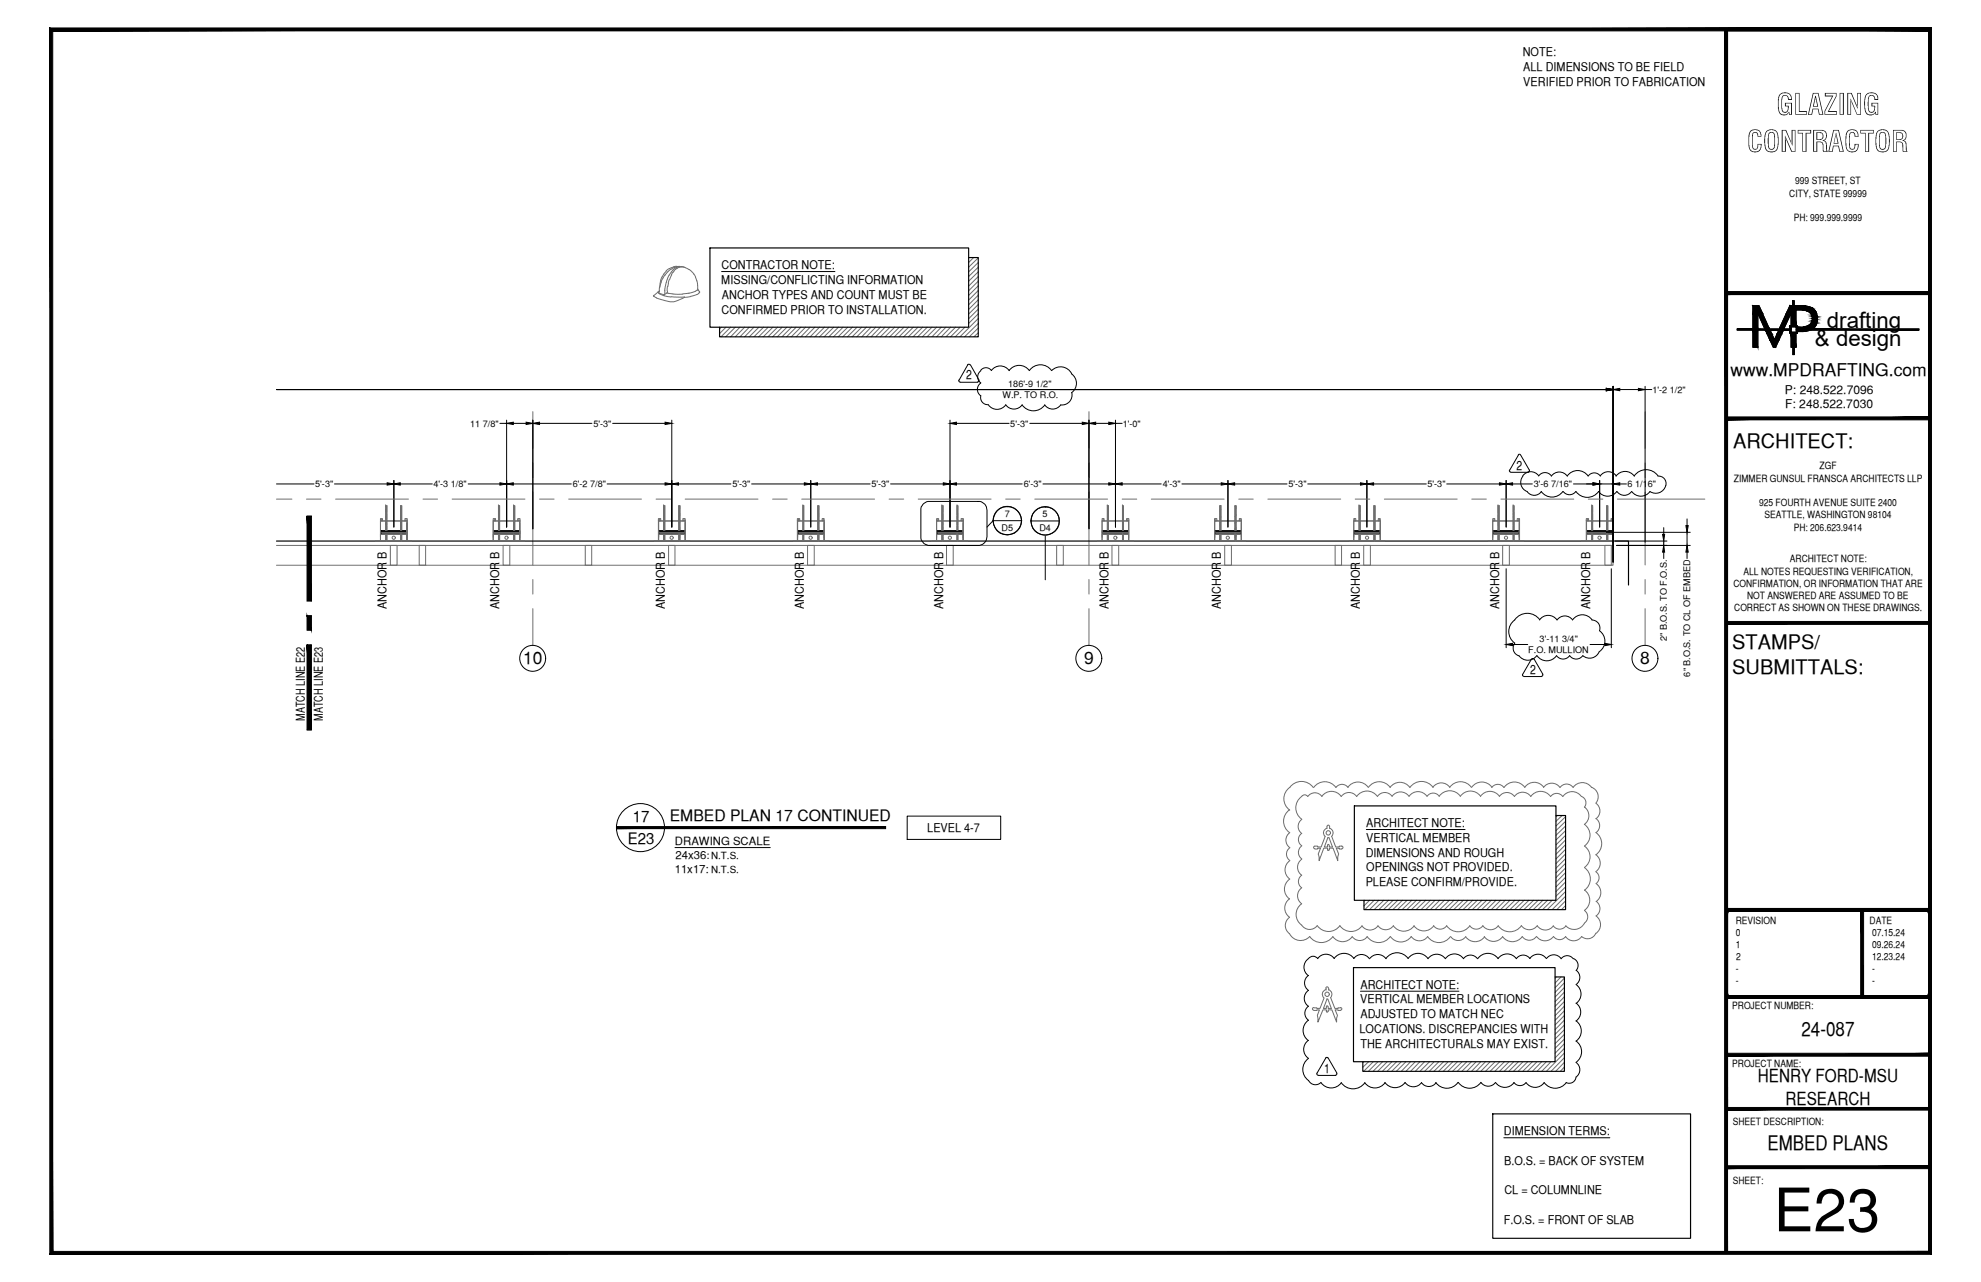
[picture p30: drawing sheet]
<svg xmlns="http://www.w3.org/2000/svg" width="432mm" height="279mm" viewBox="0 0 432 279" stroke-linecap="round" stroke-linejoin="round" font-family="sans-serif">
<defs><g id="words">
<text font-size="13.1" x="386.6" y="268.4">E23</text>
<g font-size="6.3">
<text x="387.2" y="25">GLAZING</text>
<text x="380.8" y="33.1">CONTRACTOR</text>
</g>
<g font-size="4.9">
<text x="398.2" y="71.5">drafting</text>
<text x="395.6" y="75.5">&amp; design</text>
</g>
<g font-size="4.4">
<text x="377.8" y="97.5">ARCHITECT:</text>
<text x="377.6" y="141.5">STAMPS/</text>
<text x="377.6" y="146.9">SUBMITTALS:</text>
<text x="392.7" y="225.8">24-087</text>
<text x="385.3" y="250.7">EMBED PLANS</text>
</g>
<g font-size="3.9">
<text x="383.2" y="235.9">HENRY FORD-MSU</text>
<text x="389.2" y="240.7">RESEARCH</text>
</g>
<g font-size="3.8">
<text x="377.2" y="82">www.MPDRAFTING.com</text>
<text x="114" y="144.8">10</text>
<text x="236.3" y="144.8">9</text>
<text x="357.5" y="144.8">8</text>
</g>
<g font-size="3.4">
<text x="137.9" y="179.1">17</text>
<text x="146" y="178.9">EMBED PLAN 17 CONTINUED</text>
<text x="136.8" y="183.9">E23</text>
</g>
<g font-size="2.8">
<text x="210.6" y="82.7">2</text>
<text x="330.6" y="102.4">2</text>
<text x="333.5" y="146.8">2</text>
<text x="288.6" y="233.7">1</text>
</g>
<g font-size="2.6">
<text x="331.9" y="12.3">NOTE:</text>
<text x="332" y="15.5">ALL DIMENSIONS TO BE FIELD</text>
<text x="332" y="18.7">VERIFIED PRIOR TO FABRICATION</text>
<text x="157.3" y="58.6">CONTRACTOR NOTE:</text>
<text x="157.2" y="61.8">MISSING/CONFLICTING INFORMATION</text>
<text x="157.4" y="65.1">ANCHOR TYPES AND COUNT MUST BE</text>
<text x="157.3" y="68.3">CONFIRMED PRIOR TO INSTALLATION.</text>
<text x="389.1" y="85.8">P: 248.522.7096</text>
<text x="389.1" y="89">F: 248.522.7030</text>
<text x="84.3" y="132.8" transform="rotate(-90 84.3 132.8)">ANCHOR B</text>
<text x="108.8" y="132.8" transform="rotate(-90 108.8 132.8)">ANCHOR B</text>
<text x="144.9" y="132.8" transform="rotate(-90 144.9 132.8)">ANCHOR B</text>
<text x="175.2" y="132.8" transform="rotate(-90 175.2 132.8)">ANCHOR B</text>
<text x="205.5" y="132.8" transform="rotate(-90 205.5 132.8)">ANCHOR B</text>
<text x="241.6" y="132.8" transform="rotate(-90 241.6 132.8)">ANCHOR B</text>
<text x="266.1" y="132.8" transform="rotate(-90 266.1 132.8)">ANCHOR B</text>
<text x="296.4" y="132.8" transform="rotate(-90 296.4 132.8)">ANCHOR B</text>
<text x="326.8" y="132.8" transform="rotate(-90 326.8 132.8)">ANCHOR B</text>
<text x="346.6" y="132.8" transform="rotate(-90 346.6 132.8)">ANCHOR B</text>
<text x="66.4" y="157.1" transform="rotate(-90 66.4 157.1)">MATCH LINE E22</text>
<text x="70.4" y="157.1" transform="rotate(-90 70.4 157.1)">MATCH LINE E23</text>
<text x="202.1" y="181.4">LEVEL 4-7</text>
<text x="297.8" y="180.2">ARCHITECT NOTE:</text>
<text x="297.8" y="183.5">VERTICAL MEMBER</text>
<text x="297.7" y="186.7">DIMENSIONS AND ROUGH</text>
<text x="297.8" y="189.9">OPENINGS NOT PROVIDED.</text>
<text x="297.7" y="193.2">PLEASE CONFIRM/PROVIDE.</text>
<text x="296.5" y="215.5">ARCHITECT NOTE:</text>
<text x="296.5" y="218.6">VERTICAL MEMBER LOCATIONS</text>
<text x="296.5" y="221.9">ADJUSTED TO MATCH NEC</text>
<text x="296.4" y="225.1">LOCATIONS. DISCREPANCIES WITH</text>
<text x="296.5" y="228.3">THE ARCHITECTURALS MAY EXIST.</text>
<text x="327.8" y="247.3">DIMENSION TERMS:</text>
<text x="327.9" y="253.8">B.O.S. = BACK OF SYSTEM</text>
<text x="327.9" y="260.2">CL = COLUMNLINE</text>
<text x="327.8" y="266.7">F.O.S. = FRONT OF SLAB</text>
</g>
<g font-size="2.5">
<text x="147.1" y="184.1">DRAWING SCALE</text>
<text x="147.1" y="190.2">11x17:</text>
<text x="147.3" y="187.1">24x36:</text>
</g>
<g font-size="2.2">
<text x="391.3" y="40.2">999 STREET, ST</text>
<text x="390" y="42.9">CITY, STATE 99999</text>
<text x="391" y="48.2">PH: 999.999.9999</text>
<text x="378" y="105">ZIMMER GUNSUL FRANSCA ARCHITECTS LLP</text>
<text x="396.6" y="102.3">ZGF</text>
<text x="383.4" y="110.3">925 FOURTH AVENUE SUITE 2400</text>
<text x="384.6" y="113">SEATTLE, WASHINGTON 98104</text>
<text x="391" y="115.6">PH: 206.623.9414</text>
<text x="380" y="125.2">ALL NOTES REQUESTING VERIFICATION,</text>
<text x="390.1" y="122.6">ARCHITECT NOTE:</text>
<text x="377.8" y="127.9">CONFIRMATION, OR INFORMATION THAT ARE</text>
<text x="380.8" y="130.6">NOT ANSWERED ARE ASSUMED TO BE</text>
<text x="378" y="133.2">CORRECT AS SHOWN ON THESE DRAWINGS.</text>
<text x="378.3" y="201.3">REVISION</text>
<text x="378.4" y="204">0</text>
<text x="407.5" y="201.3">DATE</text>
<text x="408" y="204">07.15.24</text>
<text x="378.3" y="206.6">1</text>
<text x="378.5" y="209.2">2</text>
<text x="408" y="206.6">09.26.24</text>
<text x="408" y="209.2">12.23.24</text>
<text x="378.4" y="211.9">-</text>
<text x="378.4" y="214.5">-</text>
<text x="408" y="211.9">-</text>
<text x="408" y="214.5">-</text>
<text x="377.6" y="219.9">PROJECT NUMBER:</text>
<text x="377.6" y="232.5">PROJECT NAME:</text>
<text x="377.7" y="245.2">SHEET DESCRIPTION:</text>
<text x="377.7" y="257.9">SHEET:</text>
</g>
<g font-size="2.1">
<text x="155" y="187.3">N.T.S.</text>
<text x="155" y="190.2">N.T.S.</text>
</g>
<g font-size="2">
<text x="218.5" y="86.8">W.P. TO R.O.</text>
<text x="219.8" y="84.4">186'-9 1/2&quot;</text>
<text x="360.2" y="85.6">1'-2 1/2&quot;</text>
<text x="102.5" y="93">11 7/8&quot;</text>
<text x="129.3" y="93">5'-3&quot;</text>
<text x="220.2" y="93">5'-3&quot;</text>
<text x="244.7" y="93">1'-0&quot;</text>
<text x="68.7" y="106.2">5'-3&quot;</text>
<text x="94.5" y="106.2">4'-3 1/8&quot;</text>
<text x="124.8" y="106.2">6'-2 7/8&quot;</text>
<text x="159.6" y="106.2">5'-3&quot;</text>
<text x="189.9" y="106.2">5'-3&quot;</text>
<text x="223.1" y="106.2">6'-3&quot;</text>
<text x="253.4" y="106.2">4'-3&quot;</text>
<text x="280.9" y="106.2">5'-3&quot;</text>
<text x="311.1" y="106.2">5'-3&quot;</text>
<text x="334.3" y="106.2">3'-6 7/16&quot;</text>
<text x="354.8" y="106.2">6 1/16&quot;</text>
<text x="219" y="112.6">7</text>
<text x="227.3" y="112.7">5</text>
<text x="218.3" y="115.6">D5</text>
<text x="226.6" y="115.7">D4</text>
<text x="333.1" y="142.4">F.O. MULLION</text>
<text x="335.6" y="140">3'-11 3/4&quot;</text>
<text x="363.3" y="139.7" transform="rotate(-90 363.3 139.7)">2&quot; B.O.S. TO F.O.S.</text>
<text x="368.4" y="147.4" transform="rotate(-90 368.4 147.4)">6&quot; B.O.S. TO CL OF EMBED</text>
</g>
</g></defs>
<!-- layer: NOTES -->
<path d="M157.3 59.2h24.7M197.7 177.9h20.4v5h-20.4zM297.8 180.8h21.5M296.5 216h21.5M327.8 248h23.1" fill="none" stroke="#000" stroke-width=".22"/>
<!-- layer: HEAVY_2 -->
<path d="M154.7 54h56.4v17.3h-56.4zM211.1 56.1h2.1v17.3h-56.4v-2.1M60.3 117.9h294.7v9.6M295.2 175.6h44v20.6h-44zM339.2 177.7h2v20.5h-43.9v-2M295 210.9h44v20.5h-44zM339 212.9h2v20.6h-43.9v-2.1M325.4 242.8h43.1v27.1h-43.1z" fill="none" stroke="#000" stroke-width=".25"/>
<!-- layer: LIGHT_1 -->
<g fill="none" stroke="#6c6c6c" stroke-width=".22">
<path d="M145 59.9l-.9 1.6M145.2 59.1l-.9 1.3M145.8 59.9l-.3 .8M145.9 58.5l-.7 .5M146.4 59.9l-.5 1.1M146.7 59.4l-.4 .5M146.8 58.2l-.9 .4M147 58.3a4.1 4.1 0 0 0-2 1.6M147 59l-.3 .4M147 58.5l-1.1 1.5M147.2 58.7l-.2 .2M147.4 58.3l-.3 .2"/>
<path d="M147.6 58l-.8 .1M147.6 58.4l-.4 .3M147.7 58.2l-.4 .1M148.1 58l-.4 .1M148.4 58.2l-.8 .3M148.6 58.1h-1l-.7 .2M148.6 58.1l.8 .2M148.9 58.2h-.5M148.9 58.2l.3 .1M149.5 58.4l1 .5 .7 .9M151.2 59.7l.4 .7M211.2 56.1l-.1 .1"/>
<path d="M212.2 56.1l-1.1 1.1M213.2 56.2l-2.1 2M213.2 57.2l-2.1 2M213.2 58.2l-2.1 2.1M213.2 59.2l-2.1 2.1M142.5 64.4v.2M142.5 64.6l.6 .3M143.1 64.9l2.7 .8M143.4 63.6l.1 .2M143.5 63.8l.3 .3M143.7 62.6v.8M143.8 64l.9 .4"/>
<path d="M143.8 63.4l-.2 .5 1.2 .4 .7-.5v-.4M143.8 63.4l-1.2 1M144.1 61.5l-.3 1.1 .1-.7M144.3 60.4l-.4 1.5M144.7 64.4l1.6 .3M144.9 63.3v.5M145 63.9l-.2 .4M145 62.4l-.1 1M145.3 63.8l1.4 .2M145.5 62.4l-.1 1M145.5 60.7l-.5 1.7M145.7 61.7l-.1 .8"/>
<path d="M145.7 65.7h1.4M145.9 61l-.2 .7M146.3 64.7h2.9M146.7 64.1h2.1M149.3 64.8l-2.2 .9M150.2 63.9l-1.4 .1M150.6 64.6l-1.4 .2M151.6 60.4l.3 .8M151.9 64.2l-1.3 .4M151.9 61.2l.2 1M151.9 63.2l-.7 .4-1.1 .3M152.1 62.2v.9"/>
<path d="M152.1 63.1l.1 .1M152.1 63.1l-.1 .2M152.2 63.3l.2 .2M152.4 63.5l.1 .1M152.5 63.6h.1M152.5 63.7l-.6 .5M152.5 63.7v.1M157.2 71.3l-.4 .4M158.2 71.3l-1.4 1.4M159.3 71.3l-2.1 2.1M160.3 71.3l-2.1 2.1M161.3 71.3l-2 2.1"/>
<path d="M162.3 71.3l-2 2.1M163.3 71.3l-2 2.1M164.3 71.3l-2 2.1M165.4 71.3l-2.1 2.1M166.4 71.3l-2.1 2.1M167.4 71.3l-2 2.1M168.5 71.3l-2.1 2.1M169.5 71.3l-2.1 2.1M170.5 71.3l-2.1 2.1M171.5 71.3l-2.1 2.1M172.5 71.3l-2.1 2.1M173.5 71.3l-2.1 2.1"/>
<path d="M174.6 71.3l-2.1 2.1M175.6 71.3l-2.1 2.1M176.6 71.3l-2 2.1M177.6 71.3l-2 2.1M178.6 71.3l-2 2.1M179.7 71.3l-2.1 2.1M180.7 71.3l-2.1 2.1M181.7 71.3l-2.1 2.1M182.8 71.3l-2.1 2.1M183.8 71.3l-2.1 2.1M184.8 71.3l-2.1 2.1M185.8 71.3l-2.1 2.1"/>
<path d="M186.8 71.3l-2.1 2.1M187.8 71.3l-2.1 2.1M188.8 71.3l-2 2.1M189.9 71.3l-2.1 2.1M190.9 71.3l-2.1 2.1M191.9 71.3l-2 2.1M192.9 71.3l-2 2.1M194 71.3l-2.1 2.1M195 71.3l-2.1 2.1M196 71.3l-2.1 2.1M197 71.3l-2.1 2.1M198.1 71.3l-2.1 2.1"/>
<path d="M199.1 71.3l-2.1 2.1M200.1 71.3l-2.1 2.1M201.1 71.3l-2.1 2.1M202.1 71.3l-2.1 2.1M203.1 71.3l-2.1 2.1M204.2 71.3l-2.1 2.1M205.2 71.3l-2.1 2.1M206.2 71.3l-2 2.1M207.2 71.3l-2 2.1M208.3 71.3l-2.1 2.1M209.3 71.3l-2.1 2.1M210.3 71.3l-2.1 2.1"/>
<path d="M213.2 60.3l-2.1 2.1M213.2 61.3l-2.1 2.1M213.2 62.3l-2.1 2.1M213.2 63.3l-2.1 2.1M213.2 64.3l-2.1 2.1M213.2 65.3l-2.1 2.1M213.2 66.4l-2.1 2.1M213.2 67.4l-2.1 2.1M213.2 68.4l-2.1 2.1M213.2 69.4l-4 4M213.2 70.5l-3 2.9M213.2 71.5l-1.9 1.9"/>
<path d="M213.2 72.5l-.9 .9M339.5 177.7l-.3 .3M340.5 177.7l-1.3 1.3M341.2 178l-2 2M341.2 179l-2 2M286.6 185l1.2-.2-.5 1.3 .2 1.5 1-2.8h.9v.5l.3-.1M288.9 182.2l-.9 2.4h-.8v-.2h-.7l-.1 .4 .2 .2M289.2 180.1v.4a1.05 1.05 0 0 0-.4 1.8M289.2 180.1l.3-.3 .3 .3M289.4 184.2l.1-.2 .2 .2M289.6 182.6h-.2l-.7 2h.7v-.4M289.7 182.6l.7 2h-.6v-.4"/>
<path d="M289.8 180.1v.4a1.05 1.05 0 0 1 .5 1.8M290.3 182.2l.8 2.4h.8v-.2h.7l.1 .4-.3 .2M292.5 185l-1.2-.2 .5 1.3-.2 1.5-1-2.8h-.8v.4M297.5 196.2l-.2 .2M298.5 196.2l-1.2 1.2M299.5 196.2l-2 2M300.5 196.2l-2 2M301.6 196.2l-2.1 2M302.6 196.2l-2.1 2M303.7 196.2l-2.1 2M304.7 196.2l-2.1 2M305.7 196.2l-2.1 2"/>
<path d="M306.7 196.2l-2.1 2M307.7 196.2l-2.1 2M308.7 196.2l-2.1 2M309.8 196.2l-2.1 2M310.8 196.2l-2.1 2M311.8 196.2l-2 2M312.8 196.2l-2 2M313.8 196.2l-2 2M314.8 196.2l-2 2M315.9 196.2l-2.1 2M316.9 196.2l-2.1 2M317.9 196.2l-2.1 2"/>
<path d="M319 196.2l-2.1 2M320 196.2l-2.1 2M321 196.2l-2.1 2M322 196.2l-2.1 2M323 196.2l-2.1 2M324 196.2l-2.1 2M325.1 196.2l-2.1 2M326.1 196.2l-2.1 2M327.1 196.2l-2 2M328.1 196.2l-2 2M329.1 196.2l-2 2M330.2 196.2l-2.1 2"/>
<path d="M331.2 196.2l-2.1 2M332.2 196.2l-2.1 2M333.2 196.2l-2 2M334.3 196.2l-2.1 2M335.3 196.2l-2.1 2M336.3 196.2l-2.1 2M337.3 196.2l-2.1 2M338.3 196.2l-2.1 2M341.2 180l-2 2.1M341.2 181l-2 2.1M341.2 182.1l-2 2M341.2 183.1l-2 2.1"/>
<path d="M341.2 184.1l-2 2.1M341.2 185.1l-2 2.1M341.2 186.1l-2 2.1M341.2 187.1l-2 2.1M341.2 188.2l-2 2M341.2 189.2l-2 2.1M341.2 190.2l-2 2.1M341.2 191.2l-2 2.1M341.2 192.2l-2 2.1M341.2 193.3l-2 2M341.2 194.3l-4 3.9M341.2 195.3l-2.9 2.9"/>
<path d="M341.2 196.3l-1.9 1.9M341.2 197.4l-.8 .8M286.4 219.6l-.3 .3 .3 .3M288.6 217.5l-.9 2.3-1.3-.2M289 215.7a1.05 1.05 0 0 0-.5 1.7M289 215.4l.3-.3 .3 .3M289.1 215.4v.4M289.2 217.7h.2M289.2 217.7l-.7 2.1h.6l.1-.6 .2 .2M289.4 217.7l.8 2.1h-.7v-.4M289.6 215.7a1.05 1.05 0 0 1 .4 1.7M289.6 215.4v.4"/>
<path d="M290.1 217.5l.9 2.3 1.2-.2M292.2 219.6l.3 .3-.3 .3M339.2 212.9l-.2 .3M340.2 212.9l-1.2 1.3M341 213.2l-2 2.1M341 214.2l-2 2.1M341 215.2l-2 2.1M341 216.2l-2 2.1M341 217.2l-2 2.1M341 218.2l-2 2.1M341 219.3l-2 2.1M286.4 220.2l1.2-.1-.5 1.2 .2 1.5 1.1-2.7h.7v.4"/>
<path d="M289.1 220.4l.2 .2 .1-.2M292.2 220.2l-1.2-.1 .5 1.2-.2 1.5-1-2.7h-.8v.4M297.3 231.4l-.2 .2M298.3 231.4l-1.2 1.2M299.3 231.4l-2.1 2.1M300.4 231.4l-2.1 2.1M301.4 231.4l-2.1 2.1M302.4 231.4l-2.1 2.1M303.4 231.4l-2.1 2.1M304.4 231.4l-2.1 2.1M305.4 231.4l-2.1 2.1M306.5 231.4l-2.1 2.1"/>
<path d="M307.5 231.4l-2.1 2.1M308.5 231.4l-2 2.1M309.5 231.4l-2 2.1M310.5 231.4l-2 2.1M311.6 231.4l-2.1 2.1M312.6 231.4l-2.1 2.1M313.6 231.4l-2.1 2.1M314.6 231.4l-2.1 2.1M315.7 231.4l-2.1 2.1M316.7 231.4l-2.1 2.1M317.7 231.4l-2.1 2.1M318.7 231.4l-2.1 2.1"/>
<path d="M319.7 231.4l-2.1 2.1M320.7 231.4l-2.1 2.1M321.8 231.4l-2.1 2.1M322.8 231.4l-2.1 2.1M323.8 231.4l-2 2.1M324.8 231.4l-2 2.1M325.9 231.4l-2.1 2.1M326.9 231.4l-2.1 2.1M327.9 231.4l-2.1 2.1M328.9 231.4l-2.1 2.1M329.9 231.4l-2 2.1M331 231.4l-2.1 2.1"/>
<path d="M332 231.4l-2.1 2.1M333 231.4l-2.1 2.1M334 231.4l-2.1 2.1M335 231.4l-2.1 2.1M336 231.4l-2 2.1M337.1 231.4l-2.1 2.1M338.1 231.4l-2.1 2.1M341 220.3l-2 2.1M341 221.3l-2 2.1M341 222.3l-2 2.1M341 223.4l-2 2M341 224.4l-2 2"/>
<path d="M341 225.4l-2 2.1M341 226.4l-2 2.1M341 227.5l-2 2.1M341 228.5l-2 2.1M341 229.5l-3.9 4M341 230.5l-2.9 3M341 231.5l-1.9 2M341 232.5l-.9 1"/>
<circle cx="289.5" cy="181.5" r=".48"/>
<circle cx="289.3" cy="216.7" r=".48"/>
</g>
<!-- layer: SURROUNDING CONDITIONS -->
<g fill="none" stroke="#6c6c6c" stroke-width=".22">
<path d="M60.3 118.9h291.3v4.3h-291.3M82.9 116.5v.6M83.1 113.3h.1M83.4 113.5v-.5h-.5v4.9h-.4M83.4 113.5h-.5h5.9M84.1 110.2h.1M84.1 110.2h.2M84.1 110.2v5.4M84.1 116.4v1.5h.2v-1.5M84.1 110.2v.1M84.3 116.4l-.2 .2M84.3 110.2l-.2 .4"/>
<path d="M84.3 110.5l-.2 .2M84.3 110.7l-.2 .3M84.3 111l-.2 .3M84.3 111.3l-.2 .2M84.3 111.5l-.2 .3M84.3 111.8l-.2 .2M84.3 112l-.2 .3M84.3 112.3l-.2 .2M84.3 112.5l-.2 .3M84.3 112.8l-.2 .3M84.3 113l-.2 .3M84.3 113.3l-.2 .2"/>
<path d="M84.3 113.5l-.2 .3M84.3 113.8l-.2 .2M84.3 114l-.2 .3M84.3 114.3l-.2 .3M84.3 114.6l-.2 .2M84.3 114.8l-.2 .3M84.3 115.1l-.2 .2M84.3 115.3l-.2 .3M84.3 115.6h.1M84.3 116.6l-.2 .2M84.3 116.8l-.2 .3M84.3 117.1l-.2 .2"/>
<path d="M84.3 117.3l-.2 .3M84.3 117.6l-.2 .3M84.3 117.9h.1M84.3 110.6l-.2 .2M84.3 110.8l-.2 .3M84.3 111.3l-.2 .3M84.3 111.6l-.2 .2M84.3 111.8l-.2 .3M84.3 112.1l-.2 .2M84.3 112.3l-.2 .3M84.3 112.6l-.2 .2M84.3 113.1l-.2 .2"/>
<path d="M84.3 113.3l-.2 .3M84.3 113.7l-.2 .2M84.3 113.9l-.2 .2M84.3 114.2l-.2 .2M84.3 114.4l-.2 .2M84.3 114.7l-.2 .2M84.3 114.9l-.2 .2M84.3 115.2l-.2 .2M84.3 115.4l-.2 .2M84.3 116.5l-.2 .1M84.3 116.7l-.2 .3M84.3 117l-.2 .2"/>
<path d="M84.3 117.2l-.2 .3M84.3 117.5l-.2 .2M84.3 117.7l-.2 .2M84.3 110.2v5.4M85.1 118.9h1.5v4.3h-1.5zM87.3 115.6v-5.4h.3v5.4M87.4 116.4l-.1 1.5h.3v-1.5l-.3 .3M87.4 110.2l-.1 .2M87.4 116.4l-.1 .1M87.6 111.4l-.3 .2M87.6 112.1l-.3 .3M87.6 112.3l-.3 .3"/>
<path d="M87.6 113.1l-.3 .2M87.6 113.3l-.3 .3M87.6 113.6l-.3 .3M87.6 113.9l-.3 .3M87.6 114.1l-.3 .3M87.6 114.4l-.3 .2M87.6 110.3l-.3 .2M87.6 110.6l-.3 .1M87.6 110.8l-.3 .2M87.6 111.1l-.3 .2M87.6 111.3l-.3 .2M87.6 111.6l-.3 .2"/>
<path d="M87.6 111.8l-.3 .2M87.6 112.1l-.3 .2M87.6 112.6l-.3 .2M87.6 112.8l-.3 .3M87.6 114.6l-.3 .3M87.6 114.9l-.3 .2M87.6 115.1l-.3 .3M87.6 115.4l-.2 .2M87.6 116.6l-.3 .3M87.6 116.9l-.3 .3M87.6 117.2l-.3 .2M87.6 117.4l-.3 .3"/>
<path d="M87.6 117.7l-.3 .2M87.6 110.4l-.3 .2M87.6 110.6l-.3 .3M87.6 110.9l-.3 .2M87.6 111.1l-.3 .3M87.6 111.6l-.3 .3M87.6 111.9l-.3 .2M87.6 112.4l-.3 .2M87.6 112.6l-.3 .3M87.6 112.9l-.3 .3M87.6 113.2l-.3 .2M87.6 113.4l-.3 .3"/>
<path d="M87.6 113.7l-.3 .2M87.6 114.2l-.3 .2M87.6 114.4l-.3 .3M87.6 114.9l-.3 .3M87.6 115.2l-.3 .2M87.6 116.7l-.3 .3M87.6 117l-.3 .2M87.6 117.2l-.3 .3M87.6 117.5l-.3 .2M87.6 117.7l-.2 .2M88.3 113.5v-.5h.5v4.9h1h-7.9h1M88.3 113.5h.5"/>
<path d="M88.5 113.3h.1M88.7 113.9v4h-5.8v-4.4h5.8v4.4M88.7 116.5v.6M91.4 118.9h1.4v4.3h-1.4zM107.5 116.5v.6M107.8 113.3h.1M108 113.5v-.5h-.5v4.9h-.4M108 113.5h-.5h5.8M108.6 110.2h.1M108.6 110.2h.3M108.6 110.2v5.4M108.7 116.4l-.1 1.5h.3v-1.5l-.3 .2"/>
<path d="M108.8 110.2l-.2 .1M108.9 110.2l-.3 .4M108.9 110.5l-.3 .2M108.9 110.7l-.3 .3M108.9 111l-.3 .3M108.9 111.3l-.3 .2M108.9 111.5l-.3 .3M108.9 111.8l-.3 .2M108.9 112l-.3 .3M108.9 112.3l-.3 .2M108.9 112.5l-.3 .3M108.9 112.8l-.3 .3"/>
<path d="M108.9 113l-.3 .3M108.9 113.3l-.3 .2M108.9 113.5l-.3 .3M108.9 113.8l-.3 .2M108.9 114l-.3 .3M108.9 114.3l-.3 .3M108.9 114.6l-.3 .2M108.9 114.8l-.3 .3M108.9 115.1l-.3 .2M108.9 115.3l-.3 .3M108.9 110.2v5.4M108.9 117.9h.1"/>
<path d="M108.9 116.6l-.3 .2M108.9 116.8l-.3 .3M108.9 117.1l-.3 .2M108.9 117.3l-.3 .3M108.9 117.6l-.3 .3M108.9 110.6l-.3 .2M108.9 110.8l-.3 .3M108.9 111.1l-.3 .2M108.9 111.3l-.3 .3M108.9 111.6l-.3 .2M108.9 111.8l-.3 .3M108.9 112.3l-.3 .3"/>
<path d="M108.9 112.6l-.3 .2M108.9 113.1l-.3 .2M108.9 113.3l-.3 .3M108.9 113.7l-.3 .2M108.9 113.9l-.3 .2M108.9 114.2l-.3 .2M108.9 114.4l-.3 .2M108.9 114.7l-.3 .2M108.9 114.9l-.3 .2M108.9 115.2l-.3 .2M108.9 115.4l-.2 .2M108.9 116.5l-.3 .1"/>
<path d="M108.9 116.7l-.3 .3M108.9 117l-.3 .2M108.9 117.2l-.3 .3M108.9 117.5l-.3 .2M108.9 117.7l-.2 .2M109.7 118.9h1.4v4.3h-1.4zM112 110.2h.1M112 116.4h.1M112 116.4v1.5h.2v-1.5l-.2 .2M112 110.2h.2v5.4M112 110.2v5.4l.2-.2M112 116.4v.1"/>
<path d="M112.1 110.2l-.1 .2M112.2 113.9l-.2 .2M112.2 112.1l-.2 .3M112.2 113.4l-.2 .3M112.2 113.7l-.2 .2M112.2 113.9l-.2 .3M112.2 114.1l-.2 .3M112.2 114.4l-.2 .3M112.2 110.3l-.2 .2M112.2 110.6l-.2 .1M112.2 110.8l-.2 .2M112.2 111.1l-.2 .2"/>
<path d="M112.2 111.3l-.2 .2M112.2 111.6l-.2 .2M112.2 111.8l-.2 .2M112.2 112.1l-.2 .2M112.2 112.3l-.2 .3M112.2 112.6l-.2 .2M112.2 112.8l-.2 .3M112.2 113.1l-.2 .3M112.2 113.3l-.2 .3M112.2 113.6l-.2 .3M112.2 114.4l-.2 .2M112.2 114.6l-.2 .3"/>
<path d="M112.2 114.9l-.2 .3M112.2 115.1l-.2 .3M112.2 116.6l-.2 .4M112.2 116.9l-.2 .3M112.2 117.2l-.2 .2M112.2 117.4l-.2 .3M112.2 117.7l-.2 .2M112.2 110.4l-.2 .2M112.2 110.6l-.2 .3M112.2 110.9l-.2 .2M112.2 111.1l-.2 .3M112.2 111.4l-.2 .2"/>
<path d="M112.2 111.6l-.2 .3M112.2 111.9l-.2 .2M112.2 112.6l-.2 .3M112.2 112.9l-.2 .3M112.2 114.2l-.2 .2M112.2 114.7l-.2 .2M112.2 115.2l-.2 .2M112.2 115.4l-.2 .2M112.2 116.5l-.2 .2M112.2 117l-.2 .2M112.2 117.2l-.2 .3M112.8 113.5v-.5h.5v4.9h1.1h-8h1.1"/>
<path d="M112.8 113.5h.5M113.1 113.3h.1M113.3 113.9v4h-5.8v-4.4h5.8v4.4M113.3 116.5v.6M127.6 118.9h1.4v4.3h-1.4zM143.6 116.5v.6M143.8 113.3h.1M144 113.5v-.5h-.5v4.9h-.4M144 113.5h-.5h5.9M144.7 110.2h.1M144.7 110.2h.2M144.7 110.2v5.4"/>
<path d="M144.7 116.4v1.5h.2v-1.5l-.2 .2M144.8 110.2l-.1 .1M144.9 110.2l-.2 .3M144.9 110.5l-.2 .2M144.9 110.7l-.2 .3M144.9 111l-.2 .3M144.9 111.3l-.2 .2M144.9 111.5l-.2 .3M144.9 111.8l-.2 .3M144.9 112l-.2 .3M144.9 112.3l-.2 .2M144.9 112.5l-.2 .3"/>
<path d="M144.9 112.8l-.2 .2M144.9 113l-.2 .3M144.9 113.3l-.2 .2M144.9 113.5l-.2 .3M144.9 113.8l-.2 .2M144.9 114l-.2 .3M144.9 114.3l-.2 .3M144.9 114.6l-.2 .2M144.9 114.8l-.2 .3M144.9 115.1l-.2 .2M144.9 115.3l-.2 .3M144.9 110.2v5.4"/>
<path d="M144.9 117.9h.1M144.9 116.6l-.2 .2M144.9 116.8l-.2 .3M144.9 117.1l-.2 .2M144.9 117.3l-.2 .3M144.9 117.6l-.2 .3M144.9 110.3l-.2 .3M144.9 110.6l-.2 .2M144.9 110.8l-.2 .3M144.9 111.1l-.2 .2M144.9 111.3l-.2 .3M144.9 111.6l-.2 .2"/>
<path d="M144.9 112.1l-.2 .2M144.9 112.3l-.2 .3M144.9 112.8l-.2 .3M144.9 113.1l-.2 .2M144.9 113.3l-.2 .3M144.9 113.7l-.2 .2M144.9 113.9l-.2 .2M144.9 114.2l-.2 .2M144.9 114.4l-.2 .2M144.9 114.7l-.2 .2M144.9 114.9l-.2 .2M144.9 115.2l-.2 .2"/>
<path d="M144.9 115.4l-.2 .2M144.9 116.5l-.2 .1M144.9 116.7l-.2 .3M144.9 117l-.2 .2M144.9 117.2l-.2 .3M144.9 117.5l-.2 .2M144.9 117.7l-.2 .2M145.7 118.9h1.4v4.3h-1.4zM148 116.4h.1M148 116.4v1.5h.2v-1.5l-.2 .3M148.1 110.2l-.1 .2M148.1 116.4l-.1 .1"/>
<path d="M148.2 115.4l-.2 .2v-5.4h.2v5.4M148.2 113.6l-.2 .3M148.2 112.1l-.2 .3M148.2 113.4l-.2 .3M148.2 113.7l-.2 .2M148.2 113.9l-.2 .2M148.2 114.2l-.2 .2M148.2 114.4l-.2 .3M148.2 110.3l-.2 .2M148.2 110.6l-.2 .1M148.2 110.8l-.2 .2M148.2 111.1l-.2 .2"/>
<path d="M148.2 111.3l-.2 .2M148.2 111.6l-.2 .2M148.2 111.8l-.2 .2M148.2 112.1l-.2 .2M148.2 112.3l-.2 .3M148.2 112.6l-.2 .2M148.2 112.8l-.2 .4M148.2 113.1l-.2 .2M148.2 113.3l-.2 .3M148.2 114.1l-.2 .3M148.2 114.4l-.2 .2M148.2 114.6l-.2 .3"/>
<path d="M148.2 114.9l-.2 .2M148.2 115.1l-.2 .3M148.2 116.6l-.2 .3M148.2 116.9l-.2 .3M148.2 117.2l-.2 .3M148.2 117.4l-.2 .3M148.2 117.7l-.2 .2M148.2 110.4l-.2 .2M148.2 110.6l-.2 .3M148.2 110.9l-.2 .2M148.2 111.1l-.2 .3M148.2 111.4l-.2 .2"/>
<path d="M148.2 111.6l-.2 .3M148.2 111.9l-.2 .2M148.2 112.4l-.2 .2M148.2 112.6l-.2 .3M148.2 113.2l-.2 .2M148.2 113.9l-.2 .3M148.2 114.9l-.2 .3M148.2 115.2l-.2 .2M148.2 115.4l-.2 .2M148.2 116.7l-.2 .3M148.2 117l-.2 .2M148.2 117.5l-.2 .2"/>
<path d="M148.8 113.5v-.5h.6v4.9h1h-7.9h1M148.8 113.5h.6M149.1 113.3h.1M149.4 113.9v4h-5.8v-4.4h5.8v4.4M149.4 116.5v.6M173.9 116.5v.6M174.1 113.3h.1M174.3 113.5v-.5h-.5v4.9h-.4M174.3 113.5h-.5h5.8M175 110.2h.1M175 116.6l.2-.2v1.5h-.2M175 110.2h.2"/>
<path d="M175 110.2v5.4l.2-.2M175.1 116.4l-.1 1.5 .2-.2M175.1 110.2l-.1 .1M175.2 110.2l-.2 .3M175.2 110.5l-.2 .2M175.2 110.7l-.2 .3M175.2 111l-.2 .3M175.2 111.3l-.2 .2M175.2 111.5l-.2 .3M175.2 111.8l-.2 .2M175.2 112l-.2 .3M175.2 112.3l-.2 .3"/>
<path d="M175.2 112.5l-.2 .3M175.2 112.8l-.2 .2M175.2 113l-.2 .3M175.2 113.3l-.2 .2M175.2 113.5l-.2 .3M175.2 113.8l-.2 .2M175.2 114l-.2 .3M175.2 114.3l-.2 .3M175.2 114.6l-.2 .2M175.2 114.8l-.2 .3M175.2 115.1l-.2 .2M175.2 115.3l-.2 .3"/>
<path d="M175.2 110.2v5.4M175.2 117.9h.1M175.2 116.6l-.2 .2M175.2 116.8l-.2 .3M175.2 117.1l-.2 .2M175.2 117.3l-.2 .3M175.2 117.6l-.2 .3M175.2 110.3l-.2 .3M175.2 110.6l-.2 .2M175.2 110.8l-.2 .3M175.2 111.3l-.2 .3M175.2 111.6l-.2 .2"/>
<path d="M175.2 111.8l-.2 .3M175.2 112.1l-.2 .2M175.2 112.8l-.2 .3M175.2 113.1l-.2 .2M175.2 113.3l-.2 .3M175.2 113.7l-.2 .2M175.2 113.9l-.2 .2M175.2 114.2l-.2 .2M175.2 114.4l-.2 .2M175.2 114.7l-.2 .2M175.2 114.9l-.2 .2M175.2 115.2l-.2 .2"/>
<path d="M175.2 116.5l-.2 .1M175.2 116.7l-.2 .3M175.2 117l-.2 .2M175.2 117.2l-.2 .3M175.2 117.5l-.2 .2M176 118.9h1.5v4.3h-1.5zM178.2 116.4h.1M178.2 116.4v1.5h.3v-1.5l-.3 .2M178.4 110.2l-.2 .2M178.4 116.4l-.2 .1M178.5 115.4l-.3 .2v-5.4h.3v5.4M178.5 113.1l-.3 .2"/>
<path d="M178.5 110.4l-.3 .2M178.5 110.6l-.3 .3M178.5 110.9l-.3 .2M178.5 111.1l-.3 .3M178.5 111.4l-.3 .2M178.5 111.6l-.3 .3M178.5 111.9l-.3 .2M178.5 112.1l-.3 .3M178.5 113.2l-.3 .2M178.5 110.3l-.3 .2M178.5 110.6l-.3 .1M178.5 110.8l-.3 .2"/>
<path d="M178.5 111.1l-.3 .2M178.5 111.3l-.3 .2M178.5 111.6l-.3 .2M178.5 111.8l-.3 .2M178.5 112.1l-.3 .2M178.5 112.3l-.3 .3M178.5 112.6l-.3 .2M178.5 112.8l-.3 .4M178.5 113.3l-.3 .3M178.5 113.6l-.3 .3M178.5 113.9l-.3 .2M178.5 114.1l-.3 .3"/>
<path d="M178.5 114.4l-.3 .2M178.5 114.6l-.3 .3M178.5 114.9l-.3 .2M178.5 115.1l-.3 .3M178.5 116.6l-.3 .3M178.5 116.9l-.3 .3M178.5 117.2l-.3 .3M178.5 117.4l-.3 .3M178.5 117.7l-.3 .2M178.5 112.4l-.3 .2M178.5 112.6l-.3 .3M178.5 113.4l-.3 .3"/>
<path d="M178.5 113.9l-.3 .3M178.5 114.2l-.3 .2M178.5 114.4l-.3 .3M178.5 114.7l-.3 .2M178.5 114.9l-.3 .3M178.5 115.2l-.3 .2M178.5 115.4l-.1 .2M178.5 116.5l-.3 .2M178.5 116.7l-.3 .3M178.5 117l-.3 .2M178.5 117.5l-.3 .2M178.5 117.7l-.1 .2"/>
<path d="M179.2 113.5v-.5h.4v4.9h1.1h-7.9h1M179.2 113.5h.4M179.5 113.3h.1M179.6 113.9v4h-5.7v-4.4h5.7v4.4M179.6 116.5v.6M204.2 116.5v.6M204.4 113.3h.1M204.6 113.5v-.5h-.4v4.9h-.5M204.6 113.5h-.4h5.8M205.3 110.2h.1M205.3 110.2h.2M205.3 110.2v5.4"/>
<path d="M205.4 116.4l-.1 1.5h.2v-1.5l-.2 .2M205.4 110.2l-.1 .1M205.5 110.2l-.2 .3M205.5 110.5l-.2 .2M205.5 110.7l-.2 .4M205.5 111l-.2 .3M205.5 111.3l-.2 .2M205.5 111.5l-.2 .3M205.5 111.8l-.2 .2M205.5 112l-.2 .3M205.5 112.3l-.2 .2M205.5 112.5l-.2 .3"/>
<path d="M205.5 112.8l-.2 .2M205.5 113l-.2 .3M205.5 113.3l-.2 .2M205.5 113.5l-.2 .3M205.5 113.8l-.2 .2M205.5 114l-.2 .3M205.5 114.3l-.2 .3M205.5 114.6l-.2 .2M205.5 114.8l-.2 .3M205.5 115.1l-.2 .2M205.5 115.3l-.2 .3M205.5 115.6h.1"/>
<path d="M205.5 116.6l-.2 .2M205.5 116.8l-.2 .3M205.5 117.1l-.2 .2M205.5 117.3l-.2 .3M205.5 117.6l-.2 .3M205.5 117.9h.1M205.5 110.3l-.2 .3M205.5 110.6l-.2 .2M205.5 111.1l-.2 .2M205.5 111.3l-.2 .3M205.5 111.6l-.2 .2M205.5 111.8l-.2 .3"/>
<path d="M205.5 112.1l-.2 .2M205.5 112.3l-.2 .3M205.5 112.8l-.2 .3M205.5 113.1l-.2 .2M205.5 113.3l-.2 .3M205.5 113.7l-.2 .2M205.5 113.9l-.2 .2M205.5 114.2l-.2 .2M205.5 114.4l-.2 .2M205.5 114.7l-.2 .2M205.5 114.9l-.2 .2M205.5 115.2l-.2 .2"/>
<path d="M205.5 115.4l-.1 .2M205.5 116.5l-.2 .1M205.5 116.7l-.2 .3M205.5 117l-.2 .2M205.5 117.2l-.2 .3M205.5 117.5l-.2 .2M205.5 117.7l-.1 .2M205.5 110.2v5.4M206.3 118.9h1.5v4.3h-1.5zM208.6 110.2h.1M208.6 116.4h.1M208.6 116.4v1.5h.2v-1.5l-.2 .3"/>
<path d="M208.6 110.2h.2v5.4M208.6 110.2v5.4l.2-.2M208.7 116.4l-.1 .1M208.7 110.2l-.1 .2M208.8 110.3l-.2 .2M208.8 110.6l-.2 .1M208.8 110.8l-.2 .2M208.8 111.1l-.2 .2M208.8 111.3l-.2 .2M208.8 111.6l-.2 .2M208.8 111.8l-.2 .2M208.8 112.1l-.2 .2"/>
<path d="M208.8 112.3l-.2 .3M208.8 112.6l-.2 .3M208.8 112.8l-.2 .4M208.8 113.1l-.2 .2M208.8 113.3l-.2 .3M208.8 113.6l-.2 .3M208.8 113.9l-.2 .3M208.8 114.1l-.2 .3M208.8 114.4l-.2 .2M208.8 114.6l-.2 .3M208.8 114.9l-.2 .2M208.8 115.1l-.2 .3"/>
<path d="M208.8 116.6l-.2 .4M208.8 116.9l-.2 .3M208.8 117.2l-.2 .2M208.8 117.4l-.2 .3M208.8 117.7l-.2 .2M208.8 110.4l-.2 .2M208.8 110.6l-.2 .3M208.8 110.9l-.2 .2M208.8 111.1l-.2 .3M208.8 111.4l-.2 .2M208.8 111.6l-.2 .3M208.8 111.9l-.2 .2"/>
<path d="M208.8 112.1l-.2 .3M208.8 112.4l-.2 .2M208.8 113.2l-.2 .2M208.8 113.4l-.2 .3M208.8 113.7l-.2 .2M208.8 114.4l-.2 .3M208.8 114.7l-.2 .2M208.8 114.9l-.2 .3M208.8 115.4l-.1 .2M208.8 117l-.2 .2M208.8 117.2l-.2 .3M208.8 117.5l-.2 .2"/>
<path d="M208.8 117.7l-.1 .2M209.5 113.5v-.5h.5v4.9h1h-7.9h1.1M209.5 113.5h.5M209.7 113.3h.1M209.9 113.9v4h-5.7v-4.4h5.7v4.4M209.9 116.5v.6M230.3 118.9h1.5v4.3h-1.5zM240.2 116.5v.6M240.5 113.3h.1M240.7 113.5v-.5h-.5v4.9h-.4M240.7 113.5h-.5h5.9M241.4 110.2h.1"/>
<path d="M241.4 110.2h.2M241.4 110.2v5.4M241.4 116.4v1.5h.2v-1.5l-.2 .2M241.5 110.2l-.1 .1M241.6 110.2l-.2 .3M241.6 110.5l-.2 .2M241.6 110.7l-.2 .4M241.6 111l-.2 .3M241.6 111.3l-.2 .2M241.6 111.5l-.2 .3M241.6 111.8l-.2 .2M241.6 112l-.2 .3"/>
<path d="M241.6 112.3l-.2 .2M241.6 112.5l-.2 .3M241.6 112.8l-.2 .2M241.6 113l-.2 .3M241.6 113.3l-.2 .3M241.6 113.5l-.2 .3M241.6 113.8l-.2 .2M241.6 114l-.2 .3M241.6 114.3l-.2 .3M241.6 114.6l-.2 .2M241.6 114.8l-.2 .3M241.6 115.1l-.2 .2"/>
<path d="M241.6 115.3l-.2 .3M241.6 110.2v5.4M241.6 117.9h.1M241.6 116.6l-.2 .2M241.6 116.8l-.2 .3M241.6 117.1l-.2 .2M241.6 117.3l-.2 .3M241.6 117.6l-.2 .3M241.6 110.3l-.2 .3M241.6 110.6l-.2 .2M241.6 111.1l-.2 .2M241.6 111.3l-.2 .3"/>
<path d="M241.6 111.8l-.2 .3M241.6 112.1l-.2 .2M241.6 112.3l-.2 .3M241.6 112.6l-.2 .2M241.6 112.8l-.2 .3M241.6 113.1l-.2 .2M241.6 113.7l-.2 .2M241.6 113.9l-.2 .2M241.6 114.2l-.2 .2M241.6 114.4l-.2 .2M241.6 114.7l-.2 .2M241.6 114.9l-.2 .2"/>
<path d="M241.6 115.2l-.2 .2M241.6 115.4l-.2 .2M241.6 116.5l-.2 .1M241.6 116.7l-.2 .3M241.6 117l-.2 .2M241.6 117.2l-.2 .3M241.6 117.5l-.2 .2M241.6 117.7l-.2 .2M242.4 118.9h1.4v4.3h-1.4zM244.7 110.2h.1M244.7 116.4h.1M244.7 116.4v1.5h.2v-1.5l-.2 .3"/>
<path d="M244.7 110.2h.2v5.4M244.7 110.2v5.4l.2-.2M244.7 116.4v.1M244.8 110.2l-.1 .2M244.9 110.3l-.2 .2M244.9 110.6l-.2 .1M244.9 110.8l-.2 .2M244.9 111.1l-.2 .2M244.9 111.3l-.2 .2M244.9 111.6l-.2 .2M244.9 111.8l-.2 .2M244.9 112.1l-.2 .2"/>
<path d="M244.9 112.3l-.2 .3M244.9 112.6l-.2 .3M244.9 112.8l-.2 .3M244.9 113.1l-.2 .2M244.9 113.3l-.2 .3M244.9 113.6l-.2 .3M244.9 113.9l-.2 .3M244.9 114.1l-.2 .3M244.9 114.4l-.2 .2M244.9 114.6l-.2 .3M244.9 114.9l-.2 .3M244.9 115.1l-.2 .3"/>
<path d="M244.9 116.6l-.2 .3M244.9 116.9l-.2 .3M244.9 117.2l-.2 .2M244.9 117.4l-.2 .3M244.9 117.7l-.2 .2M244.9 110.4l-.2 .2M244.9 110.6l-.2 .3M244.9 110.9l-.2 .2M244.9 111.1l-.2 .3M244.9 111.4l-.2 .2M244.9 111.6l-.2 .3M244.9 111.9l-.2 .2"/>
<path d="M244.9 112.1l-.2 .3M244.9 112.9l-.2 .3M244.9 113.2l-.2 .2M244.9 113.4l-.2 .3M244.9 114.2l-.2 .2M244.9 114.4l-.2 .3M244.9 114.7l-.2 .2M244.9 115.4l-.2 .2M244.9 116.7l-.2 .3M244.9 117l-.2 .2M244.9 117.2l-.2 .3M244.9 117.5l-.2 .2"/>
<path d="M245.6 113.5v-.5h.5v4.9h1h-8h1.1M245.6 113.5h.5M245.8 113.3h.1M246 113.9v4h-5.8v-4.4h5.8v4.4M246 116.5v.6M264.8 116.5v.6M265 113.3h.1M265.2 113.5v-.5h-.5v4.9h-.4M265.2 113.5h-.5h5.9M265.9 116.4v1.5h.2v-1.5l-.2 .2M266 110.2l-.1 .1M266.1 110.2h-.2v5.4"/>
<path d="M266.1 110.2l-.2 .3M266.1 110.5l-.2 .2M266.1 110.7l-.2 .3M266.1 111l-.2 .3M266.1 111.3l-.2 .2M266.1 111.5l-.2 .3M266.1 111.8l-.2 .2M266.1 112l-.2 .3M266.1 112.3l-.2 .3M266.1 112.5l-.2 .3M266.1 112.8l-.2 .2M266.1 113l-.2 .3"/>
<path d="M266.1 113.3l-.2 .2M266.1 113.5l-.2 .3M266.1 113.8l-.2 .2M266.1 114l-.2 .3M266.1 114.3l-.2 .3M266.1 114.6l-.2 .2M266.1 114.8l-.2 .3M266.1 115.1l-.2 .2M266.1 115.3l-.2 .3M266.1 110.2v5.4M266.1 117.9h.1M266.1 116.6l-.2 .2"/>
<path d="M266.1 116.8l-.2 .3M266.1 117.1l-.2 .2M266.1 117.3l-.2 .3M266.1 117.6l-.2 .3M266.1 110.3l-.2 .3M266.1 110.6l-.2 .2M266.1 110.8l-.2 .3M266.1 111.1l-.2 .2M266.1 111.3l-.2 .3M266.1 111.8l-.2 .3M266.1 112.1l-.2 .2M266.1 112.6l-.2 .2"/>
<path d="M266.1 112.8l-.2 .3M266.1 113.1l-.2 .2M266.1 113.3l-.2 .3M266.1 113.7l-.2 .2M266.1 113.9l-.2 .2M266.1 114.2l-.2 .2M266.1 114.4l-.2 .2M266.1 114.7l-.2 .2M266.1 114.9l-.2 .2M266.1 115.2l-.2 .2M266.1 115.4l-.2 .2M266.1 116.5l-.2 .1"/>
<path d="M266.1 116.7l-.2 .3M266.1 117l-.2 .2M266.1 117.2l-.2 .3M266.1 117.5l-.2 .2M266.1 117.7l-.2 .2M267 118.9h1.4v4.3h-1.4zM269.2 116.4h.1M269.2 116.4v1.5h.2v-1.5l-.2 .2M269.3 110.2l-.1 .2M269.3 116.4l-.1 .1M269.4 115.4l-.2 .2v-5.4h.2v5.4M269.4 113.3l-.2 .3"/>
<path d="M269.4 112.1l-.2 .3M269.4 113.4l-.2 .3M269.4 113.6l-.2 .3M269.4 113.9l-.2 .3M269.4 114.2l-.2 .2M269.4 114.4l-.2 .3M269.4 110.3l-.2 .2M269.4 110.6l-.2 .1M269.4 110.8l-.2 .2M269.4 111.1l-.2 .2M269.4 111.3l-.2 .2M269.4 111.6l-.2 .2"/>
<path d="M269.4 111.8l-.2 .2M269.4 112.1l-.2 .2M269.4 112.3l-.2 .3M269.4 112.6l-.2 .3M269.4 112.8l-.2 .3M269.4 113.1l-.2 .2M269.4 113.9l-.2 .2M269.4 114.1l-.2 .3M269.4 114.6l-.2 .3M269.4 114.9l-.2 .2M269.4 115.1l-.2 .3M269.4 116.6l-.2 .3"/>
<path d="M269.4 116.9l-.2 .3M269.4 117.2l-.2 .2M269.4 117.4l-.2 .3M269.4 117.7l-.2 .2M269.4 110.4l-.2 .2M269.4 110.6l-.2 .3M269.4 110.9l-.2 .2M269.4 111.1l-.2 .3M269.4 111.4l-.2 .2M269.4 111.6l-.2 .3M269.4 111.9l-.2 .2M269.4 112.4l-.2 .2"/>
<path d="M269.4 112.9l-.2 .3M269.4 113.2l-.2 .2M269.4 113.7l-.2 .2M269.4 114.7l-.2 .2M269.4 114.9l-.2 .3M269.4 115.2l-.2 .2M269.4 115.4l-.1 .2M269.4 116.5l-.2 .2M269.4 116.7l-.2 .3M269.4 117.2l-.2 .3M269.4 117.5l-.2 .2M270.1 113.5v-.5h.5v4.9h1.1h-8h1"/>
<path d="M270.1 113.5h.5M270.3 113.3h.1M270.6 113.9v4h-5.8v-4.4h5.8v4.4M270.6 116.5v.6M291 118.9h1.4v4.3h-1.4zM295.1 116.5v.6M295.3 113.3h.1M295.5 113.5v-.5h-.4v4.9h-.5M295.5 113.5h-.4h5.8M296.2 110.2h.1M296.2 110.2h.3M296.2 110.2v5.4"/>
<path d="M296.3 116.4l-.1 1.5 .3-.2M296.3 110.2l-.1 .1M296.4 116.4l-.2 .2M296.5 116.4v1.5h-.3M296.5 110.2l-.3 .3M296.5 110.5l-.3 .2M296.5 110.7l-.3 .3M296.5 111l-.3 .3M296.5 111.3l-.3 .2M296.5 111.5l-.3 .3M296.5 111.8l-.3 .2M296.5 112l-.3 .3"/>
<path d="M296.5 112.3l-.3 .2M296.5 112.5l-.3 .3M296.5 112.8l-.3 .2M296.5 113l-.3 .3M296.5 113.3l-.3 .3M296.5 113.5l-.3 .3M296.5 113.8l-.3 .2M296.5 114l-.3 .3M296.5 114.3l-.3 .3M296.5 114.6l-.3 .2M296.5 114.8l-.3 .3M296.5 115.1l-.3 .2"/>
<path d="M296.5 115.3l-.3 .3M296.5 115.6h-.1M296.5 116.6l-.3 .2M296.5 116.8l-.3 .3M296.5 117.1l-.3 .2M296.5 117.3l-.3 .3M296.5 117.6l-.3 .3M296.5 117.9h-.1M296.5 110.3l-.3 .3M296.5 110.6l-.3 .2M296.5 110.8l-.3 .3M296.5 111.1l-.3 .2"/>
<path d="M296.5 111.3l-.3 .3M296.5 111.8l-.3 .3M296.5 112.1l-.3 .2M296.5 112.3l-.3 .3M296.5 112.6l-.3 .2M296.5 112.8l-.3 .3M296.5 113.1l-.3 .2M296.5 113.7l-.3 .2M296.5 113.9l-.3 .2M296.5 114.2l-.3 .2M296.5 114.4l-.3 .2M296.5 114.7l-.3 .2"/>
<path d="M296.5 114.9l-.3 .2M296.5 115.2l-.3 .2M296.5 115.4l-.2 .2M296.5 116.5l-.3 .1M296.5 116.7l-.3 .3M296.5 117l-.3 .2M296.5 117.2l-.3 .3M296.5 117.5l-.3 .2M296.5 110.2v5.4M297.2 118.9h1.5v4.3h-1.5zM299.5 116.4v1.5h.2v-1.5l-.2 .2M299.6 110.2l-.1 .2"/>
<path d="M299.6 116.4l-.1 .1M299.7 115.4l-.2 .2v-5.4h.2v5.4M299.7 110.9l-.2 .2M299.7 112.3l-.2 .3M299.7 113.1l-.2 .2M299.7 113.6l-.2 .3M299.7 113.9l-.2 .2M299.7 114.1l-.2 .3M299.7 114.4l-.2 .2M299.7 114.6l-.2 .3M299.7 113.7l-.2 .2M299.7 110.3l-.2 .2"/>
<path d="M299.7 110.6l-.2 .1M299.7 110.8l-.2 .2M299.7 111.1l-.2 .2M299.7 111.3l-.2 .2M299.7 111.6l-.2 .2M299.7 111.8l-.2 .2M299.7 112.1l-.2 .2M299.7 112.6l-.2 .3M299.7 112.8l-.2 .3M299.7 113.3l-.2 .4M299.7 114.9l-.2 .2M299.7 115.1l-.2 .3"/>
<path d="M299.7 116.6l-.2 .3M299.7 116.9l-.2 .3M299.7 117.2l-.2 .2M299.7 117.4l-.2 .3M299.7 117.7l-.2 .2M299.7 110.4l-.2 .2M299.7 110.6l-.2 .3M299.7 111.1l-.2 .3M299.7 111.4l-.2 .2M299.7 111.6l-.2 .3M299.7 111.9l-.2 .2M299.7 112.1l-.2 .3"/>
<path d="M299.7 112.4l-.2 .2M299.7 112.9l-.2 .3M299.7 113.2l-.2 .2M299.7 113.9l-.2 .3M299.7 114.2l-.2 .2M299.7 114.4l-.2 .3M299.7 114.7l-.2 .2M299.7 114.9l-.2 .3M299.7 115.4l-.1 .2M299.7 116.5l-.2 .2M299.7 116.7l-.2 .3M299.7 117.2l-.2 .3"/>
<path d="M299.7 117.5l-.2 .2M299.7 117.7l-.1 .2M300.4 113.5v-.5h.5v4.9h1h-7.9h1.1M300.4 113.5h.5M300.7 113.3h.1M300.9 113.9v4h-5.8v-4.4h5.8v4.4M300.9 116.5v.6M325.4 116.5v.6M325.6 113.3h.1M325.8 113.5v-.5h-.4v4.9h-.5M325.8 113.5h-.4h5.8M326.5 110.2h.1"/>
<path d="M326.5 110.2h.3M326.5 110.2v5.4M326.6 116.4l-.1 1.5h.3v-1.5l-.3 .2M326.6 110.2l-.1 .1M326.8 110.2l-.3 .3M326.8 110.5l-.3 .3M326.8 110.7l-.3 .3M326.8 111l-.3 .3M326.8 111.3l-.3 .2M326.8 111.5l-.3 .3M326.8 111.8l-.3 .2M326.8 112l-.3 .3"/>
<path d="M326.8 112.3l-.3 .3M326.8 112.5l-.3 .3M326.8 112.8l-.3 .2M326.8 113l-.3 .3M326.8 113.3l-.3 .2M326.8 113.5l-.3 .3M326.8 113.8l-.3 .2M326.8 114l-.3 .3M326.8 114.3l-.3 .3M326.8 114.6l-.3 .2M326.8 114.8l-.3 .3M326.8 115.1l-.3 .2"/>
<path d="M326.8 115.3l-.3 .3M326.8 110.2v5.4M326.8 116.6l-.3 .2M326.8 116.8l-.3 .3M326.8 117.1l-.3 .2M326.8 117.3l-.3 .3M326.8 117.6l-.3 .3M326.8 117.9h-.1M326.8 110.3l-.3 .3M326.8 110.8l-.3 .3M326.8 111.1l-.3 .2M326.8 111.3l-.3 .3"/>
<path d="M326.8 111.6l-.3 .2M326.8 111.8l-.3 .3M326.8 112.1l-.3 .2M326.8 112.6l-.3 .2M326.8 112.8l-.3 .3M326.8 113.1l-.3 .2M326.8 113.3l-.3 .3M326.8 113.7l-.3 .2M326.8 113.9l-.3 .2M326.8 114.2l-.3 .2M326.8 114.4l-.3 .2M326.8 114.7l-.3 .2"/>
<path d="M326.8 114.9l-.3 .2M326.8 115.2l-.3 .2M326.8 115.4l-.2 .2M326.8 116.5l-.3 .1M326.8 116.7l-.3 .3M326.8 117l-.3 .2M326.8 117.2l-.3 .3M326.8 117.5l-.3 .2M326.8 117.7l-.2 .2M327.5 118.9h1.5v4.3h-1.5zM329.8 110.2h.1M329.8 116.4h.1"/>
<path d="M329.8 116.4v1.5h.2v-1.5l-.2 .2M329.8 110.2h.2v5.4M329.8 110.2v5.4l.2-.2M329.9 116.4l-.1 .1M329.9 110.2l-.1 .2M330 110.3l-.2 .2M330 110.6l-.2 .1M330 110.8l-.2 .2M330 111.1l-.2 .2M330 111.3l-.2 .2M330 111.6l-.2 .2M330 111.8l-.2 .2"/>
<path d="M330 112.1l-.2 .2M330 112.3l-.2 .3M330 112.6l-.2 .2M330 112.8l-.2 .3M330 113.1l-.2 .3M330 113.3l-.2 .3M330 113.6l-.2 .3M330 113.9l-.2 .2M330 114.1l-.2 .3M330 114.4l-.2 .3M330 114.6l-.2 .3M330 114.9l-.2 .2"/>
<path d="M330 115.1l-.2 .3M330 116.6l-.2 .3M330 116.9l-.2 .3M330 117.2l-.2 .3M330 117.4l-.2 .3M330 117.7l-.2 .2M330 110.4l-.2 .2M330 110.6l-.2 .3M330 110.9l-.2 .2M330 111.1l-.2 .3M330 111.4l-.2 .2M330 111.6l-.2 .3"/>
<path d="M330 111.9l-.2 .2M330 112.1l-.2 .3M330 112.4l-.2 .2M330 112.6l-.2 .3M330 112.9l-.2 .3M330 113.4l-.2 .3M330 113.7l-.2 .2M330 113.9l-.2 .3M330 114.2l-.2 .2M330 114.9l-.2 .3M330 115.2l-.2 .2M330 115.4l-.1 .2"/>
<path d="M330 116.5l-.2 .2M330 116.7l-.2 .3M330 117.5l-.2 .2M330 117.7l-.1 .2M330.7 113.5v-.5h.5v4.9h1h-7.9h1.1M330.7 113.5h.5M331 113.3h.1M331.2 113.9v4h-5.8v-4.4h5.8v4.4M331.2 116.5v.6M345.8 116.5v.6M346 113.3h.1M346.3 113.5v-.5h-.5v4.9h-.5"/>
<path d="M346.3 113.5h-.5h5.8M347 110.2h.1M347 116.4h.1M347 116.4v1.5l.2-.2M347 116.6l.2-.2v1.5h-.2M347 110.2v5.4l.2-.2M347 110.2h.2M347 110.2v.1M347.2 110.2l-.2 .4M347.2 110.5l-.2 .2M347.2 110.7l-.2 .3M347.2 111l-.2 .3"/>
<path d="M347.2 111.3l-.2 .3M347.2 111.5l-.2 .3M347.2 111.8l-.2 .2M347.2 112l-.2 .3M347.2 112.3l-.2 .2M347.2 112.5l-.2 .3M347.2 112.8l-.2 .3M347.2 113l-.2 .3M347.2 113.3l-.2 .2M347.2 113.5l-.2 .3M347.2 113.8l-.2 .2M347.2 114l-.2 .3"/>
<path d="M347.2 114.3l-.2 .3M347.2 114.6l-.2 .2M347.2 114.8l-.2 .3M347.2 115.1l-.2 .2M347.2 115.3l-.2 .3M347.2 110.2v5.4M347.2 117.9h.1M347.2 116.6l-.2 .2M347.2 116.8l-.2 .3M347.2 117.1l-.2 .2M347.2 117.3l-.2 .3M347.2 117.6l-.2 .3"/>
<path d="M347.2 110.6l-.2 .2M347.2 110.8l-.2 .3M347.2 111.1l-.2 .2M347.2 111.8l-.2 .3M347.2 112.1l-.2 .2M347.2 112.3l-.2 .3M347.2 113.1l-.2 .2M347.2 113.3l-.2 .3M347.2 113.7l-.2 .2M347.2 113.9l-.2 .2M347.2 114.2l-.2 .2M347.2 114.4l-.2 .2"/>
<path d="M347.2 114.7l-.2 .2M347.2 114.9l-.2 .2M347.2 115.2l-.2 .2M347.2 116.5l-.2 .1M347.2 116.7l-.2 .3M347.2 117l-.2 .2M347.2 117.2l-.2 .3M347.2 117.5l-.2 .2M349.8 118.9h1.4v4.3h-1.4zM350.2 116.4h.1M350.2 116.4v1.5h.3v-1.5l-.3 .3M350.3 110.2l-.1 .2"/>
<path d="M350.3 116.4l-.1 .1M350.5 113.1l-.3 .2M350.5 110.4l-.3 .2M350.5 110.6l-.3 .3M350.5 110.9l-.3 .2M350.5 111.1l-.3 .3M350.5 111.4l-.3 .2M350.5 111.6l-.3 .3M350.5 111.9l-.3 .2M350.5 112.1l-.3 .3M350.5 113.2l-.3 .2M350.5 115.4l-.3 .2v-5.4h.3v5.4"/>
<path d="M350.5 110.3l-.3 .2M350.5 110.6l-.3 .1M350.5 110.8l-.3 .2M350.5 111.1l-.3 .2M350.5 111.3l-.3 .2M350.5 111.6l-.3 .2M350.5 111.8l-.3 .2M350.5 112.1l-.3 .2M350.5 112.3l-.3 .3M350.5 112.6l-.3 .2M350.5 112.8l-.3 .3M350.5 113.3l-.3 .3"/>
<path d="M350.5 113.6l-.3 .3M350.5 113.9l-.3 .3M350.5 114.1l-.3 .3M350.5 114.4l-.3 .2M350.5 114.6l-.3 .3M350.5 114.9l-.3 .2M350.5 115.1l-.3 .3M350.5 116.6l-.3 .3M350.5 116.9l-.3 .3M350.5 117.2l-.3 .2M350.5 117.4l-.3 .3M350.5 117.7l-.3 .2"/>
<path d="M350.5 112.4l-.3 .2M350.5 112.6l-.3 .3M350.5 112.9l-.3 .3M350.5 113.4l-.3 .3M350.5 113.7l-.3 .2M350.5 114.2l-.3 .2M350.5 114.4l-.3 .3M350.5 114.7l-.3 .2M350.5 114.9l-.3 .3M350.5 115.2l-.3 .2M350.5 115.4l-.2 .2M350.5 116.7l-.3 .3"/>
<path d="M350.5 117l-.3 .2M350.5 117.2l-.3 .3M350.5 117.5l-.3 .2M350.5 117.7l-.2 .2M351.2 113.5v-.5h.4v4.9h1.1h-8h1.1M351.2 113.5h.4M351.3 113.3h.1M351.6 113.9v4h-5.8v-4.4h5.8v4.4M351.6 116.5v.6M281.1 176.5a3 3 0 0 0 0 4.9M281.1 171.6a3.1 3.1 0 0 1 5.2 0M281.1 171.6a3 3 0 0 0 0 5"/>
<path d="M283.8 178.6a1.87 1.87 0 0 0 0 3.1M286.3 171.6a2.95 2.95 0 0 1 4.9 0 1.62 1.62 0 0 1 2.6 0M288.1 173.6a2.57 2.57 0 0 1 4.2 0M288.1 173.6a1.87 1.87 0 0 0-3 0l-.7-.4a3 3 0 0 0-.7 5.3M292.3 173.6a2.06 2.06 0 0 1 3.4 0M293.8 171.6a2.7 2.7 0 0 1 4.4 0M298.3 171.6a2.89 2.89 0 0 1 4.7 0M303 171.6a2.64 2.64 0 0 1 4.3 0M307.3 171.6a3.1 3.1 0 0 1 5.1 0M312.3 171.6a2.22 2.22 0 0 1 3.7 0 2.89 2.89 0 0 1 4.7 0M318.3 173.5a2.83 2.83 0 0 0-4.6 0 1.59 1.59 0 0 0-2.6 0 2.41 2.41 0 0 0-4 0 2.27 2.27 0 0 0-3.7 .1 1.93 1.93 0 0 0-3.1-.1 2.81 2.81 0 0 0-4.6 .1M320.8 171.6a2.7 2.7 0 0 1 4.4 0"/>
<path d="M325.2 171.6a1.62 1.62 0 0 1 2.6 0M326.8 173.6a2 2 0 0 1 3.3 0M326.8 173.5a2.51 2.51 0 0 0-4.1 0 2.7 2.7 0 0 0-4.4 .1M327.8 171.6a2.76 2.76 0 0 1 4.6 0M330.1 173.6a2.18 2.18 0 0 1 3.6 0 2.63 2.63 0 0 1 4.3 0 1.62 1.62 0 0 1 2.6 0M332.4 171.6a2.51 2.51 0 0 1 4.1 0M340.7 173.6a2.44 2.44 0 0 1 4 0M344.7 173.6a1.49 1.49 0 0 1 .7 2.3M345.3 175.9a2.32 2.32 0 0 1 0 3.8M345.4 179.7a2.92 2.92 0 0 1 0 4.7 2.83 2.83 0 0 1 0 4.6M346.9 171.6a2.19 2.19 0 0 1 1 3.4M346.9 171.6a2.44 2.44 0 0 0-4 0 1.76 1.76 0 0 0-2.9 0 2.2 2.2 0 0 0-3.6 0"/>
<path d="M347.9 175.1a2.06 2.06 0 0 1 0 3.3M347.9 178.4a1.85 1.85 0 0 1 0 3 2.95 2.95 0 0 1 0 4.9M281.1 195.9a2.44 2.44 0 0 0 0 4M281.1 191.6a2.64 2.64 0 0 0 0 4.3M281.1 199.9a2.19 2.19 0 0 0 0 3.6M281.1 184.8a1.68 1.68 0 0 0 0 2.7M281.1 187.6a2.44 2.44 0 0 0 0 4M281.1 181.5a2 2 0 0 0 0 3.2M283.7 181.6a1.62 1.62 0 0 0 0 2.7M283.7 187.3a2.13 2.13 0 0 0 0 3.5 1.67 1.67 0 0 0 0 2.7 2.12 2.12 0 0 0 0 3.5 2.82 2.82 0 0 0 0 4.6 2.07 2.07 0 0 0 3.4 .2M283.8 184.3a1.75 1.75 0 0 0 0 2.9M345.4 189.1a2.98 2.98 0 0 1 0 4.9 2.72 2.72 0 0 1 0 4.4 1.69 1.69 0 0 1 0 2.8 2.51 2.51 0 0 1-4.1 .6"/>
<path d="M347.8 186.3a2.25 2.25 0 0 1 0 3.7M347.9 199.6a2.32 2.32 0 0 1 0 3.8M347.9 190a1.56 1.56 0 0 1 0 2.6M347.9 196.4a1.94 1.94 0 0 1 0 3.2M347.9 192.6a2.38 2.38 0 0 1 0 3.9M281.1 203.5a2.7 2.7 0 0 0 4.4 .6 3.1 3.1 0 0 0 5 0M287.1 201.7a3 3 0 0 0 5 0 2.94 2.94 0 0 0 4.8 .1M296.9 201.8a2.13 2.13 0 0 0 3.5 0M298 204.1a3.1 3.1 0 0 0 5 0M298 204.1a2.01 2.01 0 0 1-3.3 0 2.57 2.57 0 0 1-4.2 0M300.3 201.7a2.06 2.06 0 0 0 3.4 0M303.1 204.1a2.76 2.76 0 0 0 4.5 0 2.2 2.2 0 0 0 3.6 0 2.99 2.99 0 0 0 4.9 0"/>
<path d="M303.7 201.8a2.76 2.76 0 0 0 4.5 0M308.2 201.8a2.64 2.64 0 0 0 4.3 0M312.5 201.8a1.75 1.75 0 0 0 2.8 0M315.3 201.8a3.1 3.1 0 0 0 5.1 0M316.2 204.1a2 2 0 0 0 3.3 0M319.5 204.2a2.51 2.51 0 0 0 4.1 0M323.5 204.1a2.44 2.44 0 0 0 4 0M326.6 201.8a3.1 3.1 0 0 0 5 0M326.6 201.7a2.06 2.06 0 0 1-3.4 .1 1.75 1.75 0 0 1-2.8 0M327.5 204.1a2.64 2.64 0 0 0 4.3 0 1.86 1.86 0 0 0 3.1 0M331.6 201.7a2.13 2.13 0 0 0 3.5 0M334.9 204.1a2.25 2.25 0 0 0 3.7 0 1.61 1.61 0 0 0 2.7 0"/>
<path d="M341.3 204.1a2.13 2.13 0 0 0 3.4 0M341.3 201.8a1.67 1.67 0 0 1-2.7 0 2.13 2.13 0 0 1-3.5 0M347.8 203.4a1.94 1.94 0 0 1-3.1 .7"/>
<circle cx="85.8" cy="117.2" r=".35"/>
<circle cx="110.4" cy="117.2" r=".35"/>
<circle cx="146.4" cy="117.2" r=".35"/>
<circle cx="176.7" cy="117.2" r=".35"/>
<circle cx="207" cy="117.2" r=".35"/>
<circle cx="243.1" cy="117.2" r=".35"/>
<circle cx="267.6" cy="117.2" r=".35"/>
<circle cx="298" cy="117.2" r=".35"/>
<circle cx="328.3" cy="117.2" r=".35"/>
<circle cx="348.6" cy="117.2" r=".35"/>
</g>
<!-- layer: SYMBOLS -->
<path d="M134.4 180.1v.5l58.6-.5zM134.4 180.6l58.6-.5v.5z" fill="#000" stroke="#000" stroke-width=".22"/>
<g fill="none" stroke="#000" stroke-width=".22">
<path d="M201.2 109.9l1.1-.6h10.9a1.93 1.93 0 0 1 1.9 1.9v5.8a1.93 1.93 0 0 1-1.9 1.9h-10.6a1.84 1.84 0 0 1-1.9-1.9v-5.8a1.41 1.41 0 0 1 .5-1.3zM216.5 113.5h6.2M216.5 113.5l-1.4 1.4M224.7 113.5h6.2M227.8 116.6v9.8"/>
<circle cx="219.6" cy="113.4" r="3.1"/>
<circle cx="219.6" cy="113.5" r="3.1"/>
<circle cx="227.8" cy="113.6" r="3.1"/>
<circle cx="227.8" cy="113.5" r="3.1"/>
<circle cx="139.6" cy="180.4" r="5.2"/>
</g>
<!-- layer: MEDIUM_2 -->
<path d="M66.9 159.1h1M147.1 184.7h20.8" fill="none" stroke="#000" stroke-width=".22"/>
<!-- layer: GRID LINES -->
<g fill="none" stroke="#6c6c6c" stroke-width=".22">
<path d="M116.1 89.7v8M237.4 89.7v8M358.6 89.7v8M60.3 108.8h3.3M66.8 108.8h3.2M73.2 108.8h15.8M92.2 108.8h3.2M98.6 108.8h15.8M116.1 100.9v3.2M116.1 107.3v15.8M117.6 108.8h3.2M124 108.8h15.8"/>
<path d="M143 108.8h3.2M149.4 108.8h15.8M168.4 108.8h3.2M174.8 108.8h15.8M193.8 108.8h3.2M200.2 108.8h15.8M219.2 108.8h3.2M225.6 108.8h15.8M237.4 100.9v3.2M237.4 107.3v15.8M244.6 108.8h3.2M251 108.8h15.8"/>
<path d="M270 108.8h3.2M276.4 108.8h15.8M295.4 108.8h3.2M301.8 108.8h15.8M320.8 108.8h3.2M327.2 108.8h15.8M346.2 108.8h3.2M352.6 108.8h19M358.6 100.9v3.2M358.6 107.3v15.8M116.1 126.3v3.2M116.1 132.7v8"/>
<path d="M237.4 126.3v3.2M237.4 132.7v8M358.6 126.3v3.2M358.6 132.7v8"/>
</g>
<!-- layer: Schiene -->
<g fill="none" stroke="#000" stroke-width=".22">
<path d="M83 115.6h5.6v.8h-5.6zM83 116.1h5.6M83 115.8h5.6M107.6 115.6h5.7v.8h-5.7zM107.6 116.1h5.7M107.6 115.8h5.7M143.6 115.6h5.7v.8h-5.7zM143.6 116.1h5.7M143.6 115.8h5.7M173.9 115.6h5.7v.8h-5.7zM173.9 116.1h5.7M173.9 115.8h5.7"/>
<path d="M204.2 115.6h5.7v.8h-5.7zM204.2 116.1h5.7M204.2 115.8h5.7M240.3 115.6h5.7v.8h-5.7zM240.3 116.1h5.7M240.3 115.8h5.7M264.8 115.6h5.7v.8h-5.7zM264.8 116.1h5.7M264.8 115.8h5.7M295.1 115.6h5.7v.8h-5.7zM295.1 116.1h5.7M295.1 115.8h5.7"/>
<path d="M325.4 115.6h5.7v.8h-5.7zM325.4 116.1h5.7M325.4 115.8h5.7M345.8 115.6h5.7v.8h-5.7zM345.8 116.1h5.7M345.8 115.8h5.7"/>
</g>
<!-- layer: DIM -->
<g fill="none" stroke="#000" stroke-width=".22">
<path d="M60.3 84.9h289.8M109 92.3h1.4M110.4 91.6v23.3M111.9 92.3h2.8M116.1 91.6v23.7M117.6 92.3h11.4M133.5 92.3h11.5M146.4 91.6v23.3M207.1 91.6v23.3M208.5 92.3h11.5M224.5 92.3h11.4M237.4 91.6v23.7"/>
<path d="M238.8 92.3h2.9M243.1 91.6v23.3M243.1 92.3h1.5M351.6 84.2v38.3M353.1 84.9h4M358.6 84.9h1.4M358.6 84.2v34M60.3 105.5h8.2M72.9 105.5h11.5M85.9 104.7v10.2M87.2 105.5h7M102 105.5h7"/>
<path d="M111.9 105.5h12.6M132.3 105.5h12.7M147.9 105.5h11.4M163.8 105.5h11.5M176.7 104.7v10.2M178.2 105.5h11.5M194.1 105.5h11.5M208.5 105.5h14.3M227.3 105.5h14.4M244.6 105.5h8.5M257.6 105.5h8.6M267.7 104.7v10.2"/>
<path d="M269.1 105.5h11.4M285.1 105.5h11.4M297.9 104.7v10.2M299.4 105.5h11.5M315.3 105.5h11.5M328.3 104.7v10.2M329.7 105.5h4.3M343 105.5h4.2M348.7 105.5h2.9M348.7 104.7v10.2M350.1 116h18.3M352.1 117.9h11.2"/>
<path d="M352.4 118.9h16M353.1 105.5h1.4M362.6 115v1.5M362.6 117.9v1M367.7 113.1v1.5M367.7 116v2.9M328.3 124v17.2M351.2 124v17.2M362.6 120.3v1.4M367.7 120.3v1.4M329.7 140.5h3.3M346.6 140.5h3.2"/>
</g>
<g fill="#000" stroke="#000" stroke-width=".22">
<path d="M110.4 92.3l1.5-.3v.5zM114.7 92l1.4 .3-1.4 .2zM116.1 92.3l1.5-.3v.5zM145 92l1.4 .3-1.4 .2zM207.1 92.3l1.4-.3v.5zM235.9 92l1.5 .3-1.5 .2zM237.4 92.3l1.4-.3v.5zM241.7 92l1.4 .3-1.4 .2zM350.1 84.6l1.5 .3-1.5 .3zM351.6 84.9l1.5-.3v.6zM357.1 84.6l1.5 .3-1.5 .3zM84.4 105.2l1.5 .3-1.5 .2z"/>
<path d="M85.9 105.5l1.3-.3v.5zM109 105.2l1.4 .3-1.4 .2zM110.4 105.5l1.5-.3v.5zM145 105.2l1.4 .3-1.4 .2zM146.4 105.5l1.5-.3v.5zM175.3 105.2l1.4 .3-1.4 .2zM176.7 105.5l1.5-.3v.5zM205.6 105.2l1.5 .3-1.5 .2zM207.1 105.5l1.4-.3v.5zM241.7 105.2l1.4 .3-1.4 .2zM243.1 105.5l1.5-.3v.5zM266.2 105.2l1.5 .3-1.5 .2z"/>
<path d="M267.7 105.5l1.4-.3v.5zM296.5 105.2l1.4 .3-1.4 .2zM297.9 105.5l1.5-.3v.5zM326.8 105.2l1.5 .3-1.5 .2zM328.3 105.5l1.4-.3v.5zM347.2 105.2l1.5 .3-1.5 .2zM351.6 105.5l1.5-.3v.5zM362.4 116.5h.4l-.2 1.4zM367.5 114.6h.5l-.3 1.4zM362.6 118.9l.2 1.4h-.4zM367.7 118.9l.3 1.4h-.5zM328.3 140.5l1.4-.3v.5z"/>
<path d="M349.8 140.2l1.4 .3-1.4 .2z"/>
</g>
<!-- layer: GRID LINES -->
<g fill="none" stroke="#000" stroke-width=".22">
<circle cx="116.1" cy="143.5" r="2.83"/>
<circle cx="237.3" cy="143.5" r="2.83"/>
<circle cx="358.6" cy="143.5" r="2.83"/>
</g>
<!-- layer: MEDIUM_2 -->
<g fill="#000" stroke="#000" stroke-width=".22">
<path d="M66.9 112.5l1 18.5v-18.5zM66.9 112.5l1 18.5h-1z"/>
<path d="M66.9 134.2l1 3.2v-3.2zM66.9 134.2l1 3.2h-1z"/>
<path d="M66.9 140.5l1 18.6v-18.6zM66.9 140.5l1 18.6h-1z"/>
</g>
<!-- layer: SYMBOLS -->
<path d="M219.6 110.4l.7 .1M227.8 110.5l.8 .1" fill="none" stroke="#fff" stroke-width=".22"/>
<g fill="#fff" stroke="#fff" stroke-width=".22">
<path d="M218 116.2l1.6 .4zM218 116.2l2.3 .3-.7 .1zM217.4 115.7l.6 .5 2.3 .3zM217.4 115.7l3.7 .5-.8 .3zM216.9 115.1l.5 .6 3.7 .5zM216.9 115.1l4.8 .6-.6 .5zM216.6 114.3l.3 .8 4.8 .6zM216.6 114.3l5.6 .8-.5 .6zM216.5 113.5l.1 .8 5.6 .8zM216.5 113.5l6.1 .8-.4 .8zM216.6 112.7l-.1 .8 6.1 .8zM216.6 112.7l6.1 .8-.1 .8zM216.9 112l-.3 .7 6.1 .8zM216.9 112l5.7 .7 .1 .8zM217.4 111.3l-.5 .7 5.7 .7zM217.4 111.3l4.8 .7 .4 .7zM217.4 111.3l4.8 .7-4.2-1.2zM218 110.8l3.7 .5 .5 .7zM218 110.8l3.7 .5-2.9-.8zM218.8 110.5l2.3 .3 .6 .5zM218.8 110.5l2.3 .3-1.5-.4zM219.6 110.4l.7 .1 .8 .3z"/>
<path d="M226.3 116.2l1.5 .4zM226.3 116.2l2.3 .3-.8 .1zM225.6 115.8l.7 .4 2.3 .3zM225.6 115.8l3.8 .4-.8 .3zM225.1 115.1l.5 .7 3.8 .4zM225.1 115.1l4.9 .7-.6 .4zM224.9 114.4l.2 .7 4.9 .7zM224.9 114.4l5.6 .7-.5 .7zM224.7 113.5l.2 .9 5.6 .7zM224.7 113.5l6.1 .9-.3 .7zM224.9 112.8l-.2 .7 6.1 .9zM224.9 112.8l6 .7-.1 .9zM225.1 112l-.2 .8 6 .7zM225.1 112l5.7 .8 .1 .7zM225.6 111.4l-.5 .6 5.7 .8zM225.6 111.4l4.9 .6 .3 .8zM225.6 111.4l4.9 .6-4.2-1.1zM226.3 110.9l3.7 .5 .5 .6zM226.3 110.9l3.7 .5-3-.8zM227 110.6l2.4 .3 .6 .5zM227 110.6l2.4 .3-1.6-.4zM227.8 110.5l.8 .1 .8 .3z"/>
</g>
<!-- layer: 2ND RESVISIONS -->
<g fill="none" stroke="#000" stroke-width=".22">
<path d="M211.4 79.5l-.2-.1-.3 .1-1.9 3.4M211.5 79.5l1.9 3.4M209 82.8v.3l.3 .1M209.3 83.3h3.8M213.3 82.8v.3l-.2 .1M213.7 80.7a1.4 1.4 0 0 1 2.4 .1 2.38 2.38 0 0 1 3.9 0M213.8 80.8a1.67 1.67 0 0 0 0 2.7 1.68 1.68 0 0 0 0 2.7M213.8 86.2a1.56 1.56 0 0 0 1.6 2M229.2 80.8a2.95 2.95 0 0 0-4.8 0 2.72 2.72 0 0 0-4.5 0M229.2 80.8a2.7 2.7 0 0 1 4.4 .7M233.6 81.5a2.51 2.51 0 0 1 0 4.1M233.6 85.6a2.19 2.19 0 0 1-2.4 2.6 2.11 2.11 0 0 1-3.5 0 2.99 2.99 0 0 1-4.9 0 2.19 2.19 0 0 1-3.6 0 2.32 2.32 0 0 1-3.8 0"/>
<path d="M330.9 99.1l.3-.1 .2 .1M331 99.2l-1.9 3.3M331.5 99.2l1.9 3.3M329 102.4v.3l.3 .2M329.3 102.9h3.8M331.9 103.7a2.12 2.12 0 0 1 3.5 0 1.68 1.68 0 0 1 2.8 0M332 103.8a2.15 2.15 0 0 0 .9 3.4 1.87 1.87 0 0 0 3.1 0M333.3 102.4v.3l-.2 .2M335.9 107.1a2.89 2.89 0 0 0 4.8 0M340.7 107.1a1.68 1.68 0 0 0 2.8 0M343.5 107.1a3 3 0 0 0 5 0M346.1 103.7a2.76 2.76 0 0 0-4.5 0 2.16 2.16 0 0 0-3.5 .1"/>
<path d="M346.2 103.8a1.62 1.62 0 0 1 2.6 0M348.4 107.1a2.44 2.44 0 0 0 4 0M348.8 103.7a2.13 2.13 0 0 1 3.5 0M352.2 103.8a2.44 2.44 0 0 1 4 0M352.5 107.1a1.94 1.94 0 0 0 3.1 0M355.7 107.1a2.44 2.44 0 0 0 4 0M356.2 103.7a3.1 3.1 0 0 1 5.2 0M361.4 103.8a1.76 1.76 0 0 1 1.8 1.4 1.76 1.76 0 0 1-1.1 2 2.25 2.25 0 0 1-2.4-.1M335.6 135.1a2.32 2.32 0 0 1 3.8 0M335.6 135.1a3.3 3.3 0 0 0-5.4 0 3.1 3.1 0 0 0 0 5.1M339.4 135.1a2.06 2.06 0 0 1 3.4 0M342.8 135.1a2.57 2.57 0 0 1 4.2 0"/>
<path d="M347 135.1a1.75 1.75 0 0 1 1.6 2.4M348.6 137.5a2.76 2.76 0 0 1 0 4.5M330.2 140.2a1.75 1.75 0 0 0 .9 2.7M331.1 142.9a2.38 2.38 0 0 0 3.9 0M331.9 147v.2l.2 .2M332.2 147.4h3.8M333.8 143.6l-1.9 3.3M333.9 143.7l.2-.2 .3 .2 1.9 3.2M335 142.9a2.57 2.57 0 0 0 4.3 0M336.3 147v.2l-.3 .2M339.3 142.9a1.75 1.75 0 0 0 2.8 0 1.74 1.74 0 0 0 2.9 0M348.6 142a2.25 2.25 0 0 1-3.6 .9"/>
</g>
<!-- layer: 1ST REVISIONS -->
<g fill="none" stroke="#000" stroke-width=".22">
<path d="M285.2 208.9a2.25 2.25 0 0 0 0 3.7M285.2 212.6a2 2 0 0 0 0 3.3 2.11 2.11 0 0 0 0 3.4M285.2 208.9a1.24 1.24 0 0 1 2 0M285.2 219.3a1.87 1.87 0 0 0 0 3.1M287.2 208.9a2.19 2.19 0 0 1 3.6 0M290.8 208.9a2.64 2.64 0 0 1 4.3 0M295.1 208.9a2.06 2.06 0 0 1 3.4 0M298.5 209a2.19 2.19 0 0 1 3.6 0M302.1 208.9a2.95 2.95 0 0 1 4.8 0M306.9 208.9a2.64 2.64 0 0 1 4.3 0M311.3 209a2.32 2.32 0 0 1 3.7 0M315.1 208.9a2.36 2.36 0 0 1 3.9 .1 1.87 1.87 0 0 1 3.1 0"/>
<path d="M322.1 208.9a2.67 2.67 0 0 1 4.4 0 2.44 2.44 0 0 1 4 0M330.5 208.9a1.81 1.81 0 0 1 3 0M333.5 208.9a2.19 2.19 0 0 1 3.5 0M337.1 208.9a1.94 1.94 0 0 1 3.2 0M340.3 209a1.62 1.62 0 0 1 2.6 0M343 208.9a1.61 1.61 0 0 1 .6 2.6 1.87 1.87 0 0 1 0 3M343.5 218.6a2.34 2.34 0 0 1 0 3.9 2.69 2.69 0 0 1 0 4.4 2.86 2.86 0 0 1 0 4.7 1.94 1.94 0 0 1 0 3.1M343.5 214.6a2.51 2.51 0 0 1 0 4.1M285.2 226.7a2.38 2.38 0 0 0 0 3.9M285.2 222.4a2.7 2.7 0 0 0 0 4.4M285.2 235.5a1.68 1.68 0 0 0 2.7 .4M285.2 230.7a2.95 2.95 0 0 0 0 4.8"/>
<path d="M287.3 234.4h3.8M288 236a2.7 2.7 0 0 0 4.4 0 3.1 3.1 0 0 0 5.1 0 2.68 2.68 0 0 0 4.4 0M289.5 230.6l-.3-.2-.2 .2-1.9 3.3v.3l.2 .1M289.5 230.6l1.9 3.3M291.4 233.9v.3l-.3 .1M301.9 235.9a2.7 2.7 0 0 0 4.4 0M306.3 235.9a2.19 2.19 0 0 0 3.6 0M309.8 236a1.94 1.94 0 0 0 3.2 0M313 235.9a2.95 2.95 0 0 0 4.8 0M317.9 235.9a3 3 0 0 0 4.9 0 1.93 1.93 0 0 0 3.2 0M326 235.9a2.44 2.44 0 0 0 4 0M330 235.9a1.62 1.62 0 0 0 2.6 0"/>
<path d="M332.7 236a2.38 2.38 0 0 0 3.9 0M336.6 235.9a2.95 2.95 0 0 0 4.8 0M343.5 234.8a1.49 1.49 0 0 1-2.1 1.1"/>
</g>
<!-- layer: TITLE BLOCK -->
<g fill="#000" stroke="#000" stroke-width=".22">
<path d="M393.1 71.3h2.4zM394.3 68h1.6z"/>
<path d="M376.3 6.5v.2h44.1zM376.3 6.5h44.3l-.2 .2z"/>
<path d="M375.9 6.4l.7 266.6v-266.6zM375.9 6.4l.7 266.6h-.7z"/>
<path d="M420.6 6.5l-.2 .2 .2 234.9zM420.4 6.7l.2 234.9h-.2z"/>
<path d="M421 6.1l-.6 .6 .6 266.7zM420.4 6.7l.6 266.7-.6-.7zM10.9 273.4h410.1l-.6-.7zM10.9 273.4l.6-.7h408.9zM10.9 6.1v267.3l.6-.7zM10.9 6.1l.6 .6v266zM10.9 6.1l.6 .6 409.5-.6zM11.5 6.7l409.5-.6-.6 .6z"/>
<path d="M382.1 68.3h1.1zM382.1 68.3h1.1z"/>
<path d="M382.1 68.3l1.1 3.3v-3.3zM382.1 68.3l1.1 3.3h-1.1z"/>
<path d="M382.1 72.1l1.1 3.6v-3.6zM382.1 72.1l1.1 3.6h-1.1z"/>
<path d="M382.1 66.6l2.1 1.7-.8-1.7zM382.1 66.6l2.1 1.7h-2.1z"/>
<path d="M383.2 68.3h1zM383.2 68.3h1z"/>
<path d="M383.2 68.3l2.4 3.3-1.4-3.3zM383.2 68.3l2.4 3.3h-1z"/>
<path d="M384.9 72.1l1.3 .7-.3-.7zM384.9 72.1l1.3 .7h-1z"/>
<path d="M385.2 72.8l1.6 1.2-.6-1.2zM385.2 72.8l1.6 1.2h-1z"/>
<path d="M385.8 74l1.2 1.7 .8-1.7zM385.8 74l1.2 1.7h-.5z"/>
<path d="M387.3 72.8l.5 1.2 .6-1.2zM387.3 72.8l.5 1.2h-1z"/>
<path d="M387.7 72.1l.7 .7 .3-.7zM387.7 72.1l.7 .7h-1.1z"/>
<path d="M389.4 68.3l-.5 3.3 1.5-3.3zM389.4 68.3l-.5 3.3h-1z"/>
<path d="M390.1 71.2l.3 .5v-.5zM390.1 71.2l.3 .5h-.3z"/>
<path d="M378.7 71.7l11.7 .2v-.2zM378.7 71.7l11.7 .2h-11.7z"/>
<path d="M390.1 71.9l.3 .5v-.5zM390.1 71.9l.3 .5h-.3z"/>
<path d="M390.1 66.6l.6 1.7v-1.7zM390.1 66.6l.6 1.7h-1.3z"/>
<path d="M390.4 68.3l.3 2.6v-2.6zM390.4 68.3l.3 2.6h-.3z"/>
<path d="M390.4 72.8l.3 2.9v-2.9zM390.4 72.8l.3 2.9h-.3z"/>
<path d="M390.8 65.5l.3 5.5v-5.5zM390.8 65.5l.3 5.5h-.3z"/>
<path d="M390.8 72.6l.3 4.7v-4.7zM390.8 72.6l.3 4.7h-.3z"/>
<path d="M391.2 67.6l.3 3.3v-3.3zM391.2 67.6l.3 3.3h-.3z"/>
<path d="M391.2 72.8l.3 2.9v-2.9zM391.2 72.8l.3 2.9h-.3z"/>
<path d="M390.1 71l1.7 .2v-.2zM390.1 71l1.7 .2h-1.7z"/>
<path d="M391.5 71.2l.3 .5v-.5zM391.5 71.2l.3 .5h-.3z"/>
<path d="M391.5 71.9l.3 .5v-.5zM391.5 71.9l.3 .5h-.3z"/>
<path d="M390.1 72.4l1.7 .2v-.2zM390.1 72.4l1.7 .2h-1.7z"/>
<path d="M391.2 66.6l2.4 .1zM391.2 66.6l2.4 .1z"/>
<path d="M391.2 66.7l3.1 .2-.7-.2zM391.2 66.7l3.1 .2h-3.1z"/>
<path d="M391.9 72.2h1.7zM391.9 72.2l1.2 .1z"/>
<path d="M391.9 72.1l1.7 .1 .6-.1zM391.9 72.1l1.7 .1h-1.7z"/>
<path d="M391.2 66.9l3.8 .2-.7-.2zM391.2 66.9l3.8 .2h-3.8z"/>
<path d="M391.2 67.1l4.2 .3-.4-.3zM391.2 67.1l4.2 .3h-4.2z"/>
<path d="M391.2 67.4l4.3 .2-.1-.2zM391.2 67.4l4.3 .2h-4.3z"/>
<path d="M392.9 67.6h2.6zM392.9 67.6h2.6z"/>
<path d="M393.3 67.6l2.3 .1-.1-.1zM393.3 67.6l2.3 .1zM393.6 67.7h2zM393.6 67.7h2z"/>
<path d="M393.4 71.2l2.1 .1zM393.1 71.3h2.4zM393.1 71.3h2.4z"/>
<path d="M391.9 71.3l3.3 .3 .3-.3zM391.9 71.3l3.3 .3h-3.3z"/>
<path d="M393.6 67.7l2.1 .1-.1-.1zM393.6 67.7l2.1 .1z"/>
<path d="M393.8 71.2h1.8zM393.4 71.2h2.1z"/>
<path d="M394 67.8l1.9 .2-.2-.2zM394 67.8l1.9 .2h-1.6zM394.3 68h1.6z"/>
<path d="M394.1 71.1l1.5 .1 .1-.1zM393.8 71.2l.3-.1 1.5 .1z"/>
<path d="M394.2 70.9l1.5 .2 .1-.2zM394.2 70.9l1.5 .2h-1.6z"/>
<path d="M394.4 68l1.5 .2v-.2zM394.4 68l1.5 .2h-1.3z"/>
<path d="M394.4 70.9h1.5zM394.2 70.9h1.6z"/>
<path d="M394.6 68.2l1.4 .1-.1-.1zM394.6 68.2l1.4 .1h-1.3z"/>
<path d="M394.6 70.7l1.3 .2v-.2zM394.6 70.7l1.3 .2h-1.5z"/>
<path d="M394.7 68.3l1.3 .2v-.2zM394.7 68.3l1.3 .2h-1.2z"/>
<path d="M394.8 68.5l1.2 .2v-.2zM394.8 68.5l1.2 .2h-1.1zM394.9 68.7h1.1zM394.9 68.7h1.1z"/>
<path d="M394.8 70.4l1.2 .1v-.1zM394.8 70.4l1.2 .1h-1.3z"/>
<path d="M394.7 70.5l1.2 .2 .1-.2zM394.7 70.5l1.2 .2h-1.3z"/>
<path d="M394.9 68.7l1.2 .3-.1-.3zM394.9 68.7l1.2 .3h-1.1z"/>
<path d="M394.9 70.2l1.1 .2v-.2zM394.9 70.2l1.1 .2h-1.2z"/>
<path d="M395 69l1.1 .2v-.2zM395 69l1.1 .2h-1.1z"/>
<path d="M395 69.2l1.1 .2v-.2zM395 69.2l1.1 .2h-1.1z"/>
<path d="M395 69.4l1.1 .3v-.3zM395 69.4l1.1 .3h-1.1z"/>
<path d="M395 69.7l1.1 .1v-.1zM395 69.7l1.1 .1h-1.1z"/>
<path d="M395 69.8l1 .4 .1-.4zM395 69.8l1 .4h-1.1zM394.9 70.2h1.1zM394.9 70.2h1.1z"/>
<path d="M391.5 71.7l26.8 .2v-.2zM391.5 71.7l26.8 .2h-26.8z"/>
<path d="M376.3 64.2h44.3v-.6zM376.3 63.6h44.3l-44.3 .6z"/>
<path d="M376.3 64.2h44.3v-.6zM376.3 63.6h44.3l-44.3 .6z"/>
<path d="M376.3 91.5h44.3v-.6zM376.3 90.9h44.3l-44.3 .6z"/>
<path d="M376.3 136.1h44.3v-.7zM376.3 135.4h44.3l-44.3 .7z"/>
<path d="M405.6 198.3l.6 19v-19zM405.6 198.3l.6 19h-.6z"/>
<path d="M420.4 198.6v18.4l.2-18.6zM420.6 198.4v18.8l-.2-.2z"/>
<path d="M420.4 198.6v18.4l.2-18.6zM420.6 198.4v18.8l-.2-.2z"/>
<path d="M420.6 198l-.2 .6 .2-.2zM376.3 198h44.3l-.2 .6zM376.3 198l.3 .6h43.8zM376.3 198l.3 .6-.3-.2z"/>
<path d="M420.6 198l-.2 .6 .2-.2zM376.3 198h44.3l-.2 .6zM376.3 198l.3 .6h43.8zM376.3 198l.3 .6-.3-.2z"/>
<path d="M376.6 217l-.3 .2v.4zM376.6 217l44 .6h-44.3zM376.6 217l44 .6-.2-.6zM420.4 217l.2 .2v.4z"/>
<path d="M376.6 217l-.3 .2v.4zM376.6 217l44 .6h-44.3zM376.6 217l44 .6-.2-.6zM420.4 217l.2 .2v.4z"/>
<path d="M376.6 198.6l-.3 18.6 .3-.2zM376.3 198.4l.3 .2-.3 18.6z"/>
<path d="M376.6 198.6l-.3 18.6 .3-.2zM376.3 198.4l.3 .2-.3 18.6z"/>
<path d="M376.3 217.4h44.3v-.3zM376.3 217.1h44.3l-44.3 .3z"/>
<path d="M376.3 230.2h44.3v-.6zM376.3 229.6h44.3l-44.3 .6z"/>
<path d="M376.2 254.1v.6l44.5-.6zM376.2 254.7l44.5-.6v.6z"/>
<path d="M376.2 241.4v.5l44.5-.5zM376.2 241.9l44.5-.5v.5z"/>
<path d="M376.3 6.5v235.1h.3zM376.3 6.5h.3v235.1z"/>
</g>
<g fill="none" stroke="#000" stroke-width=".22">
<path d="M378.7 71.7h11.4v-.7h.7v-5.5h.3v5.5h.7v.7h26.5v.2h-26.5v.7h-.7v4.7h-.3v-4.7h-.7v-.7h-11.4zM382.1 72.1h1.1v3.6h-1.1zM382.1 66.6h1.3l2.2 5h-1l-1.4-3.3v3.3h-1.1zM384.9 72.1h1l.9 1.9 .9-1.9h1l-1.7 3.6h-.5zM390.1 66.6h.6v4.3h-.3v-2.6l-1.5 3.3h-1zM390.4 71.2h1.1v1.2h-1.1zM390.4 72.8h.3v2.9h-.3zM391.2 72.8h.3v2.9h-.3zM392.8 67.6l.8 .1 .7 .3M392.9 66.6l1.3 .2 .8 .3M392.9 66.6h-1.7v4.3h.3v-3.3h1.4M393.1 71.3h-1.2v.3h3.3"/>
<path d="M394.2 72.1h-2.3v.2h1.2M394.2 72l-1.1 .2M394.3 70.8l-1.3 .4M394.3 68l.6 .7 .1 .7M395 67.1l.6 .5 .4 1.1M395 69.4l-.1 .7-.6 .7M396 70.1l-.3 .8-.5 .7M396.1 68.7v.7M396.1 69.4v.7"/>
</g>
<use href="#words"/>
</svg>
